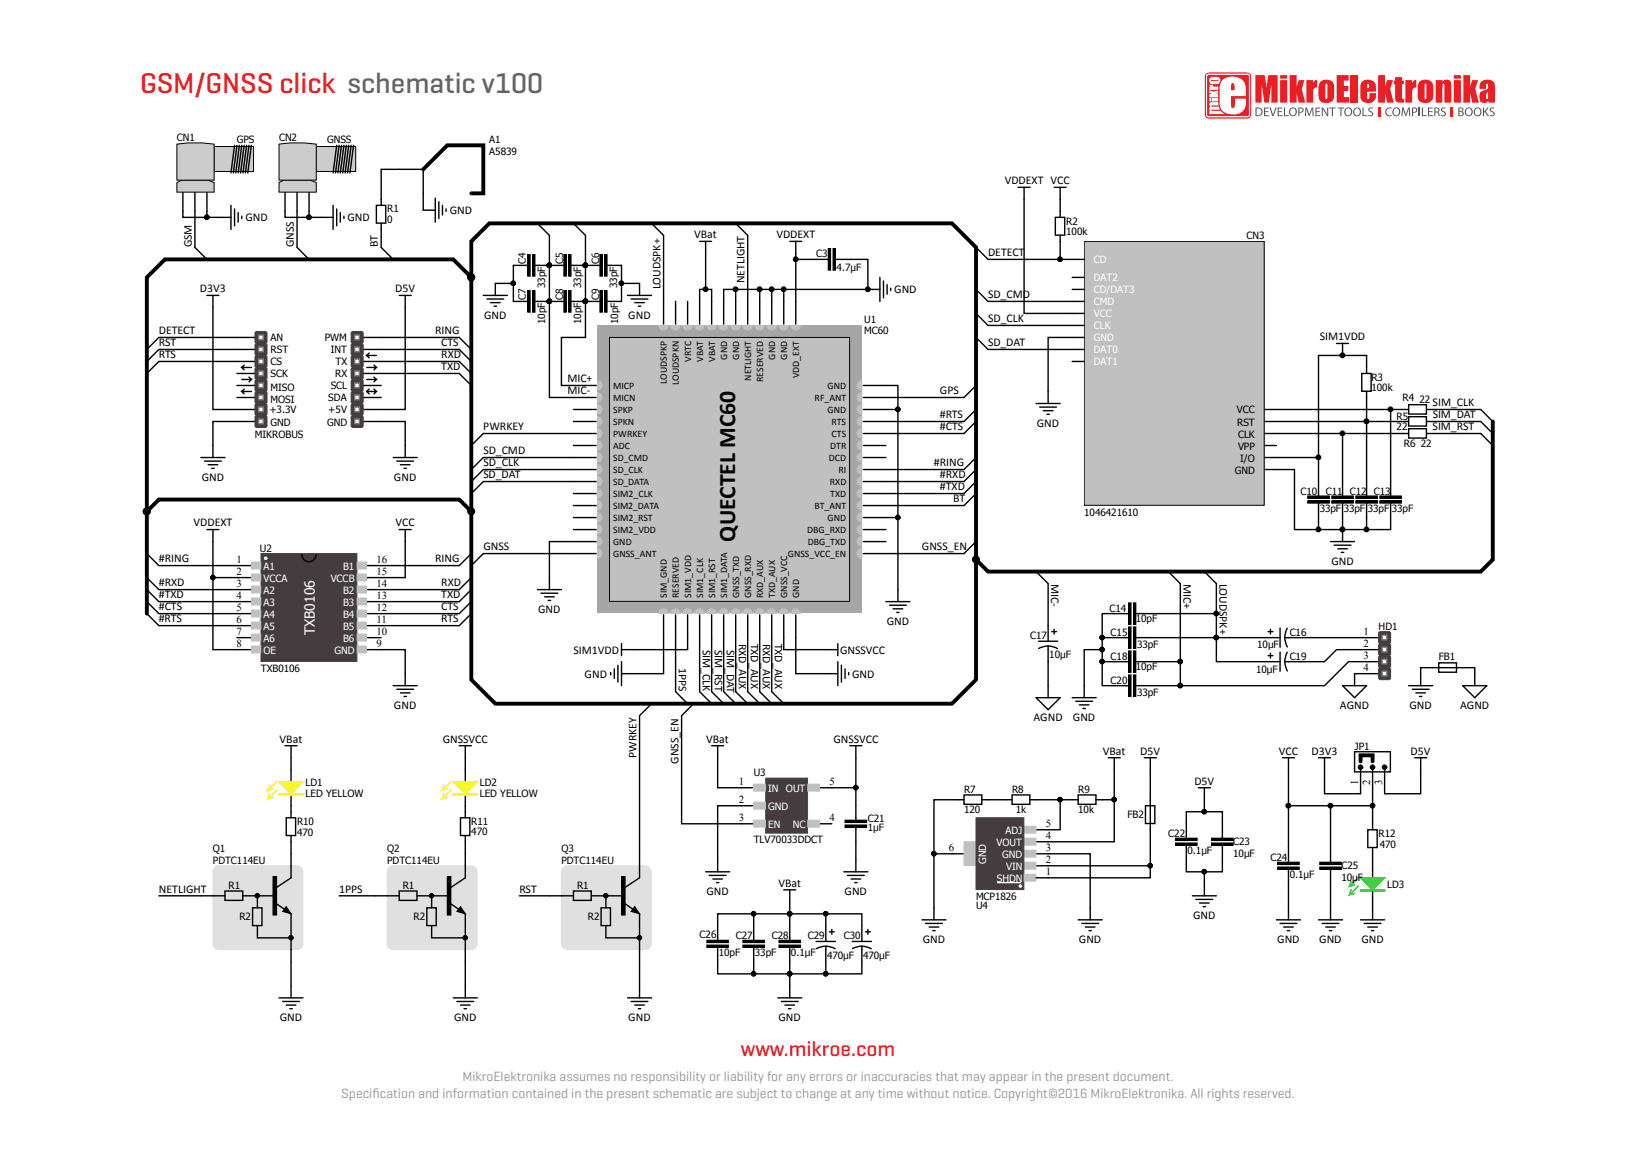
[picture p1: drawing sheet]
<svg xmlns="http://www.w3.org/2000/svg" width="297mm" height="210mm" viewBox="0 0 297 210" stroke-linecap="round" stroke-linejoin="round" font-family="sans-serif">
<defs><g id="words">
<text font-size="5.3" fill="#ed1d24" x="25.4" y="16.9">GSM/GNSS click schematic v100</text>
<text font-size="4.3" x="133.5" y="98.3" transform="rotate(-90 133.5 98.3)">QUECTEL MC60</text>
<text font-size="3.9" fill="#ed1d24" x="134.5" y="191.6">www.mikroe.com</text>
<text font-size="2.5" fill="#fff" x="57.2" y="115.3" transform="rotate(-90 57.2 115.3)">TXB0106</text>
<g font-size="2.5" fill="#939399">
<text x="84" y="196.2">MikroElektronika assumes no responsibility or liability for any errors or inaccuracies that may appear in the present document.</text>
<text x="62" y="199.4">Specif</text>
<text x="67.6" y="199.4">ication and information contained in the present schematic are subject to change at any time without notice. Copyright©2016 MikroElektronika. All rights reserved.</text>
</g>
<g font-size="2.1">
<text x="182.4" y="33.4">VDDEXT VCC</text>
<text x="44.5" y="40.2">GND</text>
<text x="63.1" y="40.2">GND</text>
<text x="81.6" y="38.9">GND</text>
<text x="34.8" y="44.9" transform="rotate(-90 34.8 44.9)">GSM</text>
<text x="53.3" y="44.9" transform="rotate(-90 53.3 44.9)">GNSS</text>
<text x="68.6" y="44.9" transform="rotate(-90 68.6 44.9)">BT</text>
<text x="126" y="43.2">VBat</text>
<text x="140.9" y="43.2">VDDEXT</text>
<text x="179.4" y="46.5">DETECT</text>
<text x="36.3" y="53">D3V3</text>
<text x="71.7" y="53">D5V</text>
<text x="119.9" y="52.5" transform="rotate(-90 119.9 52.5)">LOUDSPK+</text>
<text x="135.2" y="51.4" transform="rotate(-90 135.2 51.4)">NETLIGHT</text>
<text x="162.4" y="53.3">GND</text>
<text x="87.9" y="57.8">GND</text>
<text x="114.1" y="57.8">GND</text>
<text x="179.4" y="58.5">SD_CLK</text>
<text x="179.4" y="54.1">SD_CMD</text>
<text x="28.8" y="62.8">RST</text>
<text x="28.8" y="60.7">DETECT</text>
<text x="28.8" y="65">RTS</text>
<text x="79" y="60.7">RING</text>
<text x="80.1" y="65">RXD</text>
<text x="80.1" y="62.8">CTS</text>
<text x="179.4" y="62.8">SD_DAT</text>
<text x="239.6" y="61.8">SIM1VDD</text>
<text x="80.1" y="67.2">TXD</text>
<text x="103" y="69.4">MIC+</text>
<text x="103" y="71.6">MIC-</text>
<text x="170.6" y="71.6">GPS</text>
<text x="170.6" y="75.9">#RTS</text>
<text x="188.2" y="77.4">GND</text>
<text x="260.1" y="73.7">SIM_CLK</text>
<text x="260.1" y="75.9">SIM_DAT</text>
<text x="87.7" y="78.1">PWRKEY</text>
<text x="87.7" y="82.5">SD_CMD</text>
<text x="170.6" y="78.1">#CTS</text>
<text x="260.1" y="78.1">SIM_RST</text>
<text x="36.6" y="87.3">GND</text>
<text x="71.5" y="87.3">GND</text>
<text x="87.7" y="84.6">SD_CLK</text>
<text x="87.7" y="86.8">SD_DAT</text>
<text x="169.6" y="84.6">#RING</text>
<text x="170.6" y="86.8">#RXD</text>
<text x="170.6" y="89">#TXD</text>
<text x="35.1" y="95.5">VDDEXT</text>
<text x="71.8" y="95.5">VCC</text>
<text x="173" y="91.2">BT</text>
<text x="87.7" y="99.9">GNSS</text>
<text x="167.4" y="99.9">GNSS_EN</text>
<text x="28.8" y="102.1">#RING</text>
<text x="28.8" y="106.4">#RXD</text>
<text x="79" y="102.1">RING</text>
<text x="80.1" y="106.4">RXD</text>
<text x="190.9" y="105.9" transform="rotate(90 190.9 105.9)">MIC-</text>
<text x="214.9" y="105.9" transform="rotate(90 214.9 105.9)">MIC+</text>
<text x="221.4" y="105.9" transform="rotate(90 221.4 105.9)">LOUDSPK+</text>
<text x="241.7" y="102.5">GND</text>
<text x="28.8" y="108.6">#TXD</text>
<text x="28.8" y="113">#RTS</text>
<text x="28.8" y="110.8">#CTS</text>
<text x="80.1" y="108.6">TXD</text>
<text x="80.1" y="113">RTS</text>
<text x="80.1" y="110.8">CTS</text>
<text x="97.7" y="111.2">GND</text>
<text x="161" y="113.4">GND</text>
<text x="104.1" y="118.6">SIM1VDD</text>
<text x="127.6" y="117.9" transform="rotate(90 127.6 117.9)">SIM_CLK</text>
<text x="129.8" y="117.9" transform="rotate(90 129.8 117.9)">SIM_RST</text>
<text x="132" y="117.9" transform="rotate(90 132 117.9)">SIM_DAT</text>
<text x="134.1" y="116.8" transform="rotate(90 134.1 116.8)">RXD_AUX</text>
<text x="136.3" y="116.8" transform="rotate(90 136.3 116.8)">TXD_AUX</text>
<text x="138.5" y="116.8" transform="rotate(90 138.5 116.8)">RXD_AUX</text>
<text x="140.7" y="116.8" transform="rotate(90 140.7 116.8)">TXD_AUX</text>
<text x="152.5" y="118.6">GNSSVCC</text>
<text x="106.1" y="123">GND</text>
<text x="123.2" y="121.2" transform="rotate(90 123.2 121.2)">1PPS</text>
<text x="154.7" y="123">GND</text>
<text x="71.5" y="128.7">GND</text>
<text x="187.6" y="130.8">AGND</text>
<text x="194.8" y="130.8">GND</text>
<text x="243.3" y="128.7">AGND</text>
<text x="255.9" y="128.7">GND</text>
<text x="265.1" y="128.7">AGND</text>
<text x="50.8" y="134.8">VBat</text>
<text x="80.4" y="134.8">GNSSVCC</text>
<text x="115.5" y="137.5" transform="rotate(-90 115.5 137.5)">PWRKEY</text>
<text x="128.2" y="134.8">VBat</text>
<text x="151.3" y="134.8">GNSSVCC</text>
<text x="200.2" y="136.9">VBat</text>
<text x="207" y="136.9">D5V</text>
<text x="232.2" y="136.9">VCC</text>
<text x="238.1" y="136.9">D3V3</text>
<text x="256.1" y="136.9">D5V</text>
<text x="123.2" y="138.6" transform="rotate(-90 123.2 138.6)">GNSS_EN</text>
<text x="216.8" y="142.4">D5V</text>
<text x="141.3" y="160.9">VBat</text>
<text x="28.8" y="162">NETLIGHT</text>
<text x="61.6" y="162">1PPS</text>
<text x="94.3" y="162">RST</text>
<text x="128.2" y="162.4">GND</text>
<text x="153.3" y="162.4">GND</text>
<text x="216.6" y="166.8">GND</text>
<text x="167.5" y="171.2">GND</text>
<text x="195.9" y="171.2">GND</text>
<text x="231.9" y="171.2">GND</text>
<text x="239.5" y="171.2">GND</text>
<text x="247.1" y="171.2">GND</text>
<text x="50.8" y="185.3">GND</text>
<text x="82.4" y="185.3">GND</text>
<text x="114.1" y="185.3">GND</text>
<text x="141.3" y="185.3">GND</text>
</g>
<g font-size="2">
<text x="42.9" y="102.2">1</text>
<text x="42.9" y="104.4">2</text>
<text x="42.9" y="106.6">3</text>
<text x="68.3" y="106.6">14</text>
<text x="68.3" y="104.4">15</text>
<text x="68.3" y="102.2">16</text>
<text x="42.9" y="108.8">4</text>
<text x="42.9" y="110.9">5</text>
<text x="42.9" y="113.1">6</text>
<text x="68.3" y="113.1">11</text>
<text x="68.3" y="110.9">12</text>
<text x="68.3" y="108.8">13</text>
<text x="42.9" y="115.3">7</text>
<text x="42.9" y="117.5">8</text>
<text x="68.3" y="117.5">9</text>
<text x="68.3" y="115.3">10</text>
<text x="247.5" y="115.3">1</text>
<text x="247.5" y="117.5">2</text>
<text x="247.5" y="119.7">3</text>
<text x="247.5" y="121.8">4</text>
<text x="134.1" y="142.5">1</text>
<text x="150.6" y="142.5">5</text>
<text x="246.6" y="142.4" transform="rotate(-90 246.6 142.4)">1</text>
<text x="248.7" y="142.4" transform="rotate(-90 248.7 142.4)">2</text>
<text x="250.9" y="142.4" transform="rotate(-90 250.9 142.4)">3</text>
<text x="134.1" y="145.8">2</text>
<text x="134.1" y="149.1">3</text>
<text x="150.6" y="149.1">4</text>
<text x="172.3" y="154.5">6</text>
<text x="189.8" y="154.5">3</text>
<text x="189.8" y="152.4">4</text>
<text x="189.8" y="150.2">5</text>
<text x="189.8" y="156.7">2</text>
<text x="189.8" y="158.9">1</text>
</g>
<g font-size="1.8">
<text x="32.1" y="25.6">CN1</text>
<text x="43" y="26">GPS</text>
<text x="50.7" y="25.6">CN2</text>
<text x="59.4" y="26">GNSS</text>
<text x="88.8" y="26">A1</text>
<text x="88.8" y="28.2">A5839</text>
<text x="70.3" y="38.4">R1</text>
<text x="70.3" y="40.4">0</text>
<text x="193.6" y="40.8">R2</text>
<text x="95.5" y="48" transform="rotate(-90 95.5 48)">C4</text>
<text x="102.2" y="48" transform="rotate(-90 102.2 48)">C5</text>
<text x="108.8" y="48" transform="rotate(-90 108.8 48)">C6</text>
<text x="148.2" y="46.7">C3</text>
<text x="193.6" y="42.6">100k</text>
<text x="226.3" y="43.4">CN3</text>
<text x="98.9" y="52.3" transform="rotate(-90 98.9 52.3)">33pF</text>
<text x="105.5" y="52.3" transform="rotate(-90 105.5 52.3)">33pF</text>
<text x="112" y="52.3" transform="rotate(-90 112 52.3)">33pF</text>
<text x="151.9" y="49.1">4.7µF</text>
<text x="95.5" y="54.5" transform="rotate(-90 95.5 54.5)">C7</text>
<text x="98.9" y="58.9" transform="rotate(-90 98.9 58.9)">10pF</text>
<text x="102.2" y="54.5" transform="rotate(-90 102.2 54.5)">C8</text>
<text x="105.5" y="58.9" transform="rotate(-90 105.5 58.9)">10pF</text>
<text x="108.8" y="54.5" transform="rotate(-90 108.8 54.5)">C9</text>
<text x="112.2" y="58.9" transform="rotate(-90 112.2 58.9)">10pF</text>
<text x="156.9" y="58.7">U1</text>
<text x="49.1" y="62">AN</text>
<text x="49.1" y="64.2">RST</text>
<text x="58.9" y="62">PWM</text>
<text x="60" y="64.2">INT</text>
<text x="125.4" y="65.6" transform="rotate(-90 125.4 65.6)">VRTC</text>
<text x="127.6" y="65.6" transform="rotate(-90 127.6 65.6)">VBAT</text>
<text x="129.8" y="65.6" transform="rotate(-90 129.8 65.6)">VBAT</text>
<text x="132" y="65.3" transform="rotate(-90 132 65.3)">GND</text>
<text x="134.2" y="65.3" transform="rotate(-90 134.2 65.3)">GND</text>
<text x="140.7" y="65.3" transform="rotate(-90 140.7 65.3)">GND</text>
<text x="142.9" y="65.3" transform="rotate(-90 142.9 65.3)">GND</text>
<text x="156.9" y="60.7">MC60</text>
<text x="49.1" y="66.3">CS</text>
<text x="49.1" y="68.5">SCK</text>
<text x="49.1" y="70.9">MISO</text>
<text x="60" y="70.7">SCL</text>
<text x="60.9" y="68.5">RX</text>
<text x="60.9" y="66.3">TX</text>
<text x="111.3" y="70.6">MICP</text>
<text x="121.1" y="69.6" transform="rotate(-90 121.1 69.6)">LOUDSPKP</text>
<text x="123.3" y="69.9" transform="rotate(-90 123.3 69.9)">LOUDSPKN</text>
<text x="136.4" y="69.1" transform="rotate(-90 136.4 69.1)">NETLIGHT</text>
<text x="138.5" y="69.3" transform="rotate(-90 138.5 69.3)">RESERVED</text>
<text x="145.1" y="68.7" transform="rotate(-90 145.1 68.7)">VDD_EXT</text>
<text x="150.2" y="70.6">GND</text>
<text x="249" y="69.2">R3</text>
<text x="249" y="70.9">100k</text>
<text x="48.9" y="75.1">+3.3V</text>
<text x="49.1" y="73.1">MOSI</text>
<text x="49.1" y="77.2">GND</text>
<text x="59.4" y="77.2">GND</text>
<text x="59.6" y="72.9">SDA</text>
<text x="59.6" y="75.1">+5V</text>
<text x="111.3" y="72.8">MICN</text>
<text x="111.3" y="74.9">SPKP</text>
<text x="111.3" y="77.1">SPKN</text>
<text x="147.9" y="72.8">RF_ANT</text>
<text x="150.2" y="74.9">GND</text>
<text x="151" y="77.1">RTS</text>
<text x="224.6" y="75.1">VCC</text>
<text x="224.6" y="77.2">RST</text>
<text x="253.5" y="76.1">R5</text>
<text x="254.6" y="72.9">R4</text>
<text x="257.7" y="73.1">22</text>
<text x="46.3" y="79.4">MIKROBUS</text>
<text x="111.3" y="79.3">PWRKEY</text>
<text x="111.3" y="81.5">ADC</text>
<text x="111.3" y="83.7">SD_CMD</text>
<text x="150.5" y="83.7">DCD</text>
<text x="150.7" y="81.5">DTR</text>
<text x="151" y="79.3">CTS</text>
<text x="224.7" y="79.4">CLK</text>
<text x="224.7" y="81.6">VPP</text>
<text x="225.1" y="83.8">I/O</text>
<text x="253.5" y="78.1">22</text>
<text x="254.9" y="81.2">R6</text>
<text x="257.9" y="81.2">22</text>
<text x="111.3" y="85.8">SD_CLK</text>
<text x="111.3" y="88">SD_DATA</text>
<text x="150.6" y="88">RXD</text>
<text x="152.2" y="85.8">RI</text>
<text x="224.2" y="85.9">GND</text>
<text x="236.1" y="89.9">C10</text>
<text x="240.7" y="89.9">C11</text>
<text x="245" y="89.9">C12</text>
<text x="249.4" y="89.9">C13</text>
<text x="111.3" y="90.2">SIM2_CLK</text>
<text x="111.3" y="92.4">SIM2_DATA</text>
<text x="111.3" y="94.6">SIM2_RST</text>
<text x="147.9" y="92.4">BT_ANT</text>
<text x="150.2" y="94.6">GND</text>
<text x="150.7" y="90.2">TXD</text>
<text x="196.8" y="93.6">1046421610</text>
<text x="239.6" y="92.9">33pF</text>
<text x="243.9" y="92.9">33pF</text>
<text x="248.3" y="92.9">33pF</text>
<text x="252.7" y="92.9">33pF</text>
<text x="47.2" y="100.1">U2</text>
<text x="111.3" y="96.7">SIM2_VDD</text>
<text x="111.3" y="98.9">GND</text>
<text x="111.3" y="101.1">GNSS_ANT</text>
<text x="143" y="101.1">GNSS_VCC_EN</text>
<text x="146.5" y="96.7">DBG_RXD</text>
<text x="146.6" y="98.9">DBG_TXD</text>
<text x="121.1" y="108.5" transform="rotate(-90 121.1 108.5)">SIM_GND</text>
<text x="123.3" y="108.5" transform="rotate(-90 123.3 108.5)">RESERVED</text>
<text x="125.4" y="108.5" transform="rotate(-90 125.4 108.5)">SIM1_VDD</text>
<text x="127.6" y="108.5" transform="rotate(-90 127.6 108.5)">SIM1_CLK</text>
<text x="129.8" y="108.5" transform="rotate(-90 129.8 108.5)">SIM1_RST</text>
<text x="132" y="108.5" transform="rotate(-90 132 108.5)">SIM1_DATA</text>
<text x="134.2" y="108.5" transform="rotate(-90 134.2 108.5)">GNSS_TXD</text>
<text x="136.4" y="108.5" transform="rotate(-90 136.4 108.5)">GNSS_RXD</text>
<text x="138.5" y="108.5" transform="rotate(-90 138.5 108.5)">RXD_AUX</text>
<text x="140.7" y="108.5" transform="rotate(-90 140.7 108.5)">TXD_AUX</text>
<text x="142.9" y="108.5" transform="rotate(-90 142.9 108.5)">GNSS_VCC</text>
<text x="145.1" y="108.5" transform="rotate(-90 145.1 108.5)">GND</text>
<text x="201.4" y="111">C14</text>
<text x="206.2" y="113">10pF</text>
<text x="187" y="116">C17</text>
<text x="190.5" y="119.5">10µF</text>
<text x="201.6" y="119.7">C18</text>
<text x="201.6" y="115.4">C15</text>
<text x="206.4" y="117.6">33pF</text>
<text x="228.2" y="117.6">10µF</text>
<text x="234.1" y="115.4">C16</text>
<text x="234.1" y="119.7">C19</text>
<text x="250.3" y="114.3">HD1</text>
<text x="261.2" y="119.7">FB1</text>
<text x="47.4" y="121.9">TXB0106</text>
<text x="201.6" y="124.1">C20</text>
<text x="206.2" y="121.7">10pF</text>
<text x="228" y="122.1">10µF</text>
<text x="206.4" y="126.3">33pF</text>
<text x="245.9" y="136.1">JP1</text>
<text x="55.5" y="142.6">LD1</text>
<text x="87.1" y="142.6">LD2</text>
<text x="136.8" y="140.9">U3</text>
<text x="175" y="143.9">R7</text>
<text x="183.7" y="143.9">R8</text>
<text x="195.7" y="143.9">R9</text>
<text x="53.9" y="149.8">R10</text>
<text x="55.5" y="144.6">LED YELLOW</text>
<text x="85.6" y="149.8">R11</text>
<text x="87.1" y="144.6">LED YELLOW</text>
<text x="157.6" y="149.2">C21</text>
<text x="175" y="147.6">120</text>
<text x="184.4" y="147.6">1k</text>
<text x="195.7" y="147.6">10k</text>
<text x="204.7" y="148.5">FB2</text>
<text x="38.7" y="154.6">Q1</text>
<text x="53.9" y="151.8">470</text>
<text x="70.3" y="154.6">Q2</text>
<text x="85.6" y="151.6">470</text>
<text x="101.9" y="154.6">Q3</text>
<text x="136.8" y="153.1">TLV70033DDCT</text>
<text x="157.6" y="150.9">1µF</text>
<text x="212.1" y="152">C22</text>
<text x="215.6" y="155">0.1µF</text>
<text x="223.9" y="153.3">C23</text>
<text x="223.9" y="155.5">10µF</text>
<text x="250.3" y="152">R12</text>
<text x="250.5" y="153.9">470</text>
<text x="38.7" y="156.8">PDTC114EU</text>
<text x="41.5" y="161.4">R1</text>
<text x="70.3" y="156.8">PDTC114EU</text>
<text x="73.1" y="161.4">R1</text>
<text x="101.9" y="156.8">PDTC114EU</text>
<text x="104.8" y="161.4">R1</text>
<text x="230.6" y="156.3">C24</text>
<text x="234.1" y="159.4">0.1µF</text>
<text x="243.5" y="157.7">C25</text>
<text x="243.5" y="159.8">10µF</text>
<text x="251.8" y="161.1">LD3</text>
<text x="43.5" y="167">R2</text>
<text x="75.1" y="167">R2</text>
<text x="106.7" y="167">R2</text>
<text x="177.2" y="165.1">U4</text>
<text x="177.2" y="163.3">MCP1826</text>
<text x="127" y="170.3">C26</text>
<text x="130.5" y="173.6">10pF</text>
<text x="133.6" y="170.5">C27</text>
<text x="137" y="173.6">33pF</text>
<text x="140.1" y="170.5">C28</text>
<text x="143.6" y="173.6">0.1µF</text>
<text x="146.6" y="170.5">C29</text>
<text x="150.1" y="174">470µF</text>
<text x="153.2" y="170.5">C30</text>
<text x="156.7" y="174">470µF</text>
</g>
<g font-size="1.8" fill="#fff">
<text x="198.6" y="47.8">CD</text>
<text x="198.6" y="51.1">DAT2</text>
<text x="198.6" y="53.3">CD/DAT3</text>
<text x="198.6" y="55.4">CMD</text>
<text x="198.6" y="57.6">VCC</text>
<text x="198.6" y="59.8">CLK</text>
<text x="198.6" y="62">GND</text>
<text x="198.6" y="64.2">DAT0</text>
<text x="198.6" y="66.3">DAT1</text>
<text x="47.8" y="103.4">A1</text>
<text x="47.8" y="105.6">VCCA</text>
<text x="47.8" y="107.7">A2</text>
<text x="60" y="105.6">VCCB</text>
<text x="62.3" y="107.7">B2</text>
<text x="62.3" y="103.4">B1</text>
<text x="47.8" y="109.9">A3</text>
<text x="47.8" y="112.1">A4</text>
<text x="62.3" y="109.9">B3</text>
<text x="62.3" y="112.1">B4</text>
<text x="47.8" y="114.3">A5</text>
<text x="47.8" y="116.5">A6</text>
<text x="47.8" y="118.6">OE</text>
<text x="60.7" y="118.6">GND</text>
<text x="62.3" y="114.3">B5</text>
<text x="62.3" y="116.5">B6</text>
<text x="139.4" y="143.7">IN</text>
<text x="142.7" y="143.7">OUT</text>
<text x="139.4" y="147">GND</text>
<text x="139.4" y="150.2">EN</text>
<text x="143.9" y="150.2">NC</text>
<text x="180.9" y="153.5">VOUT</text>
<text x="181.9" y="155.7">GND</text>
<text x="182.5" y="151.3">ADJ</text>
<text x="179" y="156.8" transform="rotate(-90 179 156.8)">GND</text>
<text x="181" y="160.1">SHDN</text>
<text x="182.6" y="157.9">VIN</text>
</g>
</g></defs>
<!-- layer: Layer 1 -->
<g fill="#ed1d24">
<path d="M218.9 13.4l.5-.2h7a.69 .69 0 0 1 .7 .7v6.9a.69 .69 0 0 1-.7 .7h-7a.69 .69 0 0 1-.7-.7v-6.9z"/>
<path d="M227.9 13.6h1.7l.3 2.4 .3-2.4h1.7v5h-1.1v-3.3l-.5 3.3h-.8l-.4-3.3v3.3h-1.2z"/>
<path d="M234.1 13.6h1.3v2.1l.4-1.2h1l-.5 1.7 .7 2.4h-1.2l-.4-1.8v1.8h-1.3z"/>
<path d="M237.1 14.5h1.3l-.1 .6a.92 .92 0 0 1 .8-.6v1.4l-.5 .1-.2 .3v2.3h-1.3z"/>
<path d="M242.7 13.6h2.1v1h-.8v1h.8v.9h-.8v1.1h.9v1h-2.2z"/>
<path d="M245.2 13.6h1.3v5h-1.3z"/>
<path d="M250.2 13.6h1.2v2.1l.4-1.2h1.1l-.5 1.7 .6 2.4h-1.2l-.4-1.8v1.8h-1.2z"/>
<path d="M253.3 14h1.2v.6h.4v.7h-.4v2.2l.1 .4 .3 .1v.6h-.5a.92 .92 0 0 1-1-.2 .92 .92 0 0 1-.1-1v-2.1h-.3v-.7h.3z"/>
<path d="M255.1 14.5h1.3l-.1 .6a.93 .93 0 0 1 .8-.6v1.4l-.5 .1-.2 .3v2.3h-1.3z"/>
<path d="M260.6 14.5h1.3v.4a.91 .91 0 0 1 1.2-.3 .91 .91 0 0 1 .4 1.2v2.8h-1.3v-3.2l-.1-.2-.2 .2v3.2h-1.3z"/>
<path d="M265.6 13.6h1.3v2.1l.4-1.2h1l-.5 1.7 .7 2.4h-1.2l-.4-1.8v1.8h-1.3z"/>
<path d="M232.4 13.6h1.3v.7h-1.3zM232.4 14.5h1.3v4.1h-1.3z"/>
<path d="M239.7 14.8a1.46 1.46 0 0 1 1.7-.3 1.46 1.46 0 0 1 .8 1.5v1a1.48 1.48 0 0 1-1 1.7 1.48 1.48 0 0 1-1.8-.8v-2.2l.1-.5zM240.7 15.2l-.1 2.3v.4l.2 .1 .2-.2v-2.1l-.1-.4z"/>
<path d="M247.4 14.8a1.5 1.5 0 0 1 1.6-.2 1.5 1.5 0 0 1 .8 1.5v.6h-1.6v1.2l.2 .1 .2-.1v-1h1.2a1.45 1.45 0 0 1-1.3 1.8 1.45 1.45 0 0 1-1.6-1.6l.1-1.8zM248.3 15.2l-.1 .8h.3v-.7z"/>
<path d="M257.7 14.8a1.46 1.46 0 0 1 1.7-.3 1.46 1.46 0 0 1 .8 1.5v1a1.48 1.48 0 0 1-1 1.7 1.48 1.48 0 0 1-1.8-.8v-2.2l.1-.5zM258.7 15.2l-.1 2.3v.4l.2 .1 .2-.2v-2.1l-.1-.4z"/>
<path d="M263.9 13.6h1.3v.7h-1.3zM263.9 14.5h1.3v4.1h-1.3z"/>
<path d="M269 14.8a1.47 1.47 0 0 1 2.4 .6v3.2h-1.2v-.3a.86 .86 0 0 1-1 .3 .86 .86 0 0 1-.6-.9l.1-.9 .8-.4a.67 .67 0 0 0 .6-.4 .67 .67 0 0 0-.1-.8l-.2 .1v.8h-1.2v-.8zM270 16.8a.86 .86 0 0 0 0 1.2l.2-.2v-1.1z"/>
</g>
<g fill="#fff">
<path d="M219.2 13.4l-.3 .5 .1 7.2 .4 .2 7.3-.1 .2-.4v-7.2l-.5-.2zM219.3 13.6h7.1l.3 .1v7.1l-.1 .2-7.2 .1-.2-.2v-7z"/>
<path d="M219.6 17.8v.6h.2v-.6zM219.5 15.4l.3 .4h-.2v.5h1.6v-.6h-.9l-.1-.3zM220 17.8v.6h1.2v-.6zM219.6 16.4v.5l.5 .2h-.5v.6h1.6v-.6h-.6l.6-.2v-.5l-.9 .2zM219.7 18.6l-.2 .4 .2 .4-.2 .3 .2 .4h-.1v.6h2.8l-.8-.6h-1.7v-.2h1.6l-.2-.6-1.4-.1 1.3-.1v-.5zM219.7 14.1a.74 .74 0 0 0-.1 .9 .74 .74 0 0 0 .9 .3l.8-.1a.84 .84 0 0 0 .1-1 2.18 2.18 0 0 0-1.7-.1zM219.9 14.6h1.3l-1.1 .1z"/>
<path d="M222 14.5a2.77 2.77 0 0 1 4 .6l.2 1v1.4h-2.7v2a.35 .35 0 0 0 .4 .1 .35 .35 0 0 0 .3-.3v-1.4h2a2.28 2.28 0 0 1-1.5 2.8 2.47 2.47 0 0 1-3.2-1.5l-.1-3.3 .2-1zM223.5 15.2v1.2h.6l-.1-1.2a.31 .31 0 0 0-.5 0z"/>
</g>
<g fill="#ed1d24">
<path d="M250.3 19.5h.4v1.7h-.4z"/>
<path d="M263.4 19.5h.4v1.7h-.4z"/>
</g>
<g fill="#58595b">
<path d="M229.5 19.5h.8v.2h-.6v.5h.6v.1h-.6v.6h.7v.2h-.9z"/>
<path d="M230.5 19.5h.2l.4 1.4 .4-1.4h.3l-.6 1.6h-.2z"/>
<path d="M231.9 19.5h.9v.2h-.7v.5h.6v.1h-.6v.6h.7v.2h-.9z"/>
<path d="M233.1 19.5h.2v1.4h.7v.2h-.9z"/>
<path d="M237 19.5h.3l.4 1.3 .4-1.3h.3l.1 1.6h-.2l-.1-1.4-.5 1.4h-.1l-.4-1.4-.1 1.4h-.2z"/>
<path d="M238.8 19.5h.9v.2h-.7v.5h.6v.1h-.6v.6h.7v.2h-.9z"/>
<path d="M240 19.5h.2l.8 1.3-.1-1.3h.2v1.6h-.2l-.8-1.3v1.3h-.1z"/>
<path d="M241.3 19.5h1.2v.2h-.5v1.4h-.2v-1.4h-.5z"/>
<path d="M242.9 19.5h1.1v.2h-.5v1.4h-.2v-1.4h-.4z"/>
<path d="M247.3 19.5h.2v1.4h.7v.2h-.9z"/>
<path d="M248.5 19.7l.4-.2 .3 .1v.1h-.3l-.3 .1v.2l.3 .2a.46 .46 0 0 1 .4 .4 .46 .46 0 0 1-.2 .4h-.7v-.2l.6 .1a.26 .26 0 0 0 0-.5h-.2a.45 .45 0 0 1-.3-.7z"/>
<path d="M251.7 19.7a.93 .93 0 0 1 1-.1l-.1 .1a.64 .64 0 0 0-.9 .6 .64 .64 0 0 0 .9 .6l.1 .1a.82 .82 0 0 1-1.1-.2 .82 .82 0 0 1 .1-1.1z"/>
<path d="M254.5 19.5h.3l.4 1.3 .5-1.3h.2l.1 1.6h-.2v-1.4l-.5 1.4h-.2l-.4-1.4-.1 1.4h-.2z"/>
<path d="M257.6 19.5h.2v1.6h-.2z"/>
<path d="M258.1 19.5h.2v1.4h.7v.2h-.9z"/>
<path d="M259.2 19.5h.9v.2h-.7v.5h.6v.1h-.6v.6h.7v.2h-.9z"/>
<path d="M261.6 19.7l.5-.2 .3 .1v.1h-.3l-.3 .1v.2l.3 .2a.46 .46 0 0 1 .4 .4 .46 .46 0 0 1-.2 .4h-.7v-.2l.5 .1a.26 .26 0 0 0 .1-.5h-.2a.45 .45 0 0 1-.4-.7z"/>
<path d="M269.2 19.5h.2v.8l.6-.8h.3l-.6 .7 .6 .9h-.2l-.5-.8-.2 .2v.6h-.2z"/>
<path d="M270.5 19.7l.4-.2 .4 .1-.1 .1h-.3l-.2 .1v.2l.3 .2a.46 .46 0 0 1 .3 .4 .46 .46 0 0 1-.2 .4h-.7l.1-.2 .5 .1a.26 .26 0 0 0 0-.5h-.1a.45 .45 0 0 1-.4-.7z"/>
<path d="M227.9 19.5a.86 .86 0 0 1 1.1 .2 .86 .86 0 0 1 0 1.2l-.4 .2h-.7zM228.1 19.7v1.2a.66 .66 0 0 0 .9-.6 .66 .66 0 0 0-.9-.6z"/>
<path d="M234.2 19.7a.76 .76 0 0 1 1.1 .1 .76 .76 0 0 1-.2 1.1 .76 .76 0 0 1-1.1-.3l.1-.6zM234.3 19.9a.58 .58 0 0 0 0 .8 .58 .58 0 0 0 .8 .1 .58 .58 0 0 0 .1-.9 .58 .58 0 0 0-.9 0z"/>
<path d="M235.7 19.5a.58 .58 0 0 1 .7 .1 .58 .58 0 0 1 .1 .7l-.6 .2v.6h-.2zM235.9 19.7l.1 .6a.37 .37 0 0 0 .5-.3 .39 .39 0 0 0-.6-.3z"/>
<path d="M244.2 19.7a.76 .76 0 0 1 1.2 .1 .76 .76 0 0 1-.2 1.1 .76 .76 0 0 1-1.1-.3v-.6zM244.4 19.9a.58 .58 0 0 0-.1 .8 .58 .58 0 0 0 .8 .1 .58 .58 0 0 0 .1-.9 .58 .58 0 0 0-.8 0z"/>
<path d="M245.9 19.7a.76 .76 0 0 1 1.1 .1 .76 .76 0 0 1-.2 1.1 .76 .76 0 0 1-1.1-.3v-.6zM246 19.9a.58 .58 0 0 0-.1 .8 .58 .58 0 0 0 .8 .1 .58 .58 0 0 0 .1-.9 .58 .58 0 0 0-.8 0z"/>
<path d="M253 19.7a.76 .76 0 0 1 1.1 .1 .76 .76 0 0 1-.2 1.1 .76 .76 0 0 1-1.1-.3v-.6zM253.1 19.9a.58 .58 0 0 0-.1 .8 .58 .58 0 0 0 .9 .1 .58 .58 0 0 0 0-.9 .58 .58 0 0 0-.8 0z"/>
<path d="M256.3 19.5a.58 .58 0 0 1 .8 .1 .58 .58 0 0 1 .1 .7l-.7 .2v.6h-.2zM256.5 19.7l.1 .6a.38 .38 0 0 0 .5-.3 .39 .39 0 0 0-.6-.3z"/>
<path d="M260.4 19.5a.59 .59 0 0 1 .6 0 .59 .59 0 0 1 .3 .6l-.3 .2 .4 .8a.46 .46 0 0 1-.4-.6l-.4-.1v.7h-.2zM260.6 19.7v.6a.37 .37 0 0 0 .4-.1 .37 .37 0 0 0 .1-.4z"/>
<path d="M264.8 19.5a.52 .52 0 0 1 .6 0 .52 .52 0 0 1 .2 .7h-.2a.47 .47 0 0 1 .3 .7 .47 .47 0 0 1-.6 .2h-.3zM265 19.7v.5a.34 .34 0 0 0 .3-.1 .34 .34 0 0 0 .1-.3zM265 20.3v.6h.3l.2-.3a.43 .43 0 0 0-.5-.3z"/>
<path d="M266.1 19.7a.76 .76 0 0 1 1.1 .1 .76 .76 0 0 1-.1 1.1 .76 .76 0 0 1-1.1-.3v-.6zM266.3 19.9a.58 .58 0 0 0-.1 .8 .58 .58 0 0 0 .8 .1 .58 .58 0 0 0 .1-.9 .58 .58 0 0 0-.8 0z"/>
<path d="M267.7 19.7a.76 .76 0 0 1 1.1 .1 .76 .76 0 0 1-.1 1.1 .76 .76 0 0 1-1.1-.3v-.6zM267.9 19.9a.58 .58 0 0 0-.1 .8 .58 .58 0 0 0 .8 .1 .58 .58 0 0 0 .1-.9 .58 .58 0 0 0-.8 0z"/>
</g>
<g fill="none" stroke="#000" stroke-width=".25">
<path d="M43 102.7h2.6M43 104.8h2.6M43 107h2.6M43 109.2h2.6M43 111.4h2.6M43 113.6h2.6M43 115.7h2.6M43 117.9h2.6M57.4 100.7a1.29 1.29 0 0 1-1.3 1.3 1.29 1.29 0 0 1-1.3-1.3M66.6 102.7h2.6M66.6 104.8h2.6M66.6 107h2.6"/>
<path d="M66.6 109.2h2.6M66.6 111.4h2.6M66.6 113.6h2.6M66.6 115.7h2.6M66.6 117.9h2.6M239.4 137.5h2.1M240.5 137.5v2.2M245.9 136.4h6.5v3.7h-6.5zM247 139.7v2.2M249.2 139.7v2.2M251.4 139.7v2.2M256.8 137.5h2.2"/>
<path d="M257.9 137.5v2.2M172.8 155h2.2M188.1 155h2.2M188.1 157.1h2.2M188.1 152.8h2.2M188.1 150.6h2.2M188.1 159.3h2.2M248.3 150.6h1.7v3.2h-1.7zM249.2 149.5v1.1M249.2 153.9v1.1M249.2 157.1v2.2M249.2 161.5v2.2"/>
</g>
<g fill="#443c3e" stroke="#443c3e" stroke-width=".18">
<path d="M47.4 100.5h17.4v19.6h-17.4z"/>
<path d="M177.2 148.4h8.7v13.1h-8.7z"/>
</g>
<g fill="#c0c0c0" stroke="#c0c0c0" stroke-width=".18">
<path d="M45.6 102h1.7v1.3h-1.7z"/>
<path d="M45.6 104.2h1.7v1.2h-1.7z"/>
<path d="M45.6 106.4h1.7v1.2h-1.7z"/>
<path d="M45.6 108.5h1.7v1.3h-1.7z"/>
<path d="M45.6 110.7h1.7v1.3h-1.7z"/>
<path d="M45.6 112.9h1.7v1.3h-1.7z"/>
<path d="M45.6 115.1h1.7v1.2h-1.7z"/>
<path d="M45.6 117.3h1.7v1.2h-1.7z"/>
<path d="M64.8 102h1.7v1.3h-1.7z"/>
<path d="M64.8 104.2h1.7v1.2h-1.7z"/>
<path d="M64.8 106.4h1.7v1.2h-1.7z"/>
<path d="M64.8 108.5h1.7v1.3h-1.7z"/>
<path d="M64.8 110.7h1.7v1.3h-1.7z"/>
<path d="M64.8 112.9h1.7v1.3h-1.7z"/>
<path d="M64.8 115.1h1.7v1.2h-1.7z"/>
<path d="M64.8 117.3h1.7v1.2h-1.7z"/>
<path d="M175 152.8h2.1v4.3h-2.1z"/>
<path d="M185.9 150h2.2v1.2h-2.2z"/>
<path d="M185.9 152.1h2.2v1.3h-2.2z"/>
<path d="M185.9 154.3h2.2v1.3h-2.2z"/>
<path d="M185.9 156.5h2.2v1.3h-2.2z"/>
<path d="M185.9 158.7h2.2v1.2h-2.2z"/>
</g>
<g fill="none" stroke="#fff" stroke-width=".25">
<path d="M181.1 160.2h4.2"/>
<circle cx="48.2" cy="101.3" r=".2"/>
<circle cx="185.2" cy="160.8" r=".2"/>
</g>
<path d="M247 138.2v-1.1h2.2v1.1" fill="none" stroke="#000" stroke-width=".71"/>
<g fill="#000" stroke="#000" stroke-width=".18">
<path d="M246.6 139a.41 .41 0 0 0 .3 .6 .41 .41 0 0 0 .5-.3h-.4h.4a.41 .41 0 0 0-.3-.4 .41 .41 0 0 0-.5 .1zM247 139.3h.4z" fill-rule="evenodd"/>
<path d="M248.8 139a.41 .41 0 0 0 .2 .6 .41 .41 0 0 0 .6-.3h-.4h.4a.41 .41 0 0 0-.3-.4 .41 .41 0 0 0-.5 .1zM249.2 139.3h.4z" fill-rule="evenodd"/>
<path d="M251 139a.41 .41 0 0 0 .2 .6 .41 .41 0 0 0 .6-.3h-.5h.5a.41 .41 0 0 0-.3-.4 .41 .41 0 0 0-.5 .1zM251.3 139.3h.5z" fill-rule="evenodd"/>
</g>
<path d="M247 161.6h4.4" fill="none" stroke="#00bf00" stroke-width=".22"/>
<path d="M247 161.5h4.4v.2h-4.4z" fill="none" stroke="#00bf00" stroke-width=".25"/>
<path d="M247 159.3h4.4l-2.2 2.2z" fill="#00bf00"/>
<path d="M245.3 160l-.3 .9M246.6 159.3l-1.6 1.6 .9-.3M247 159.3h4.4l-2.2 2.2zM245.3 161.5l-.3 .9M246.6 160.9l-1.6 1.5 .9-.2" fill="none" stroke="#00bf00" stroke-width=".25"/>
<g fill="none" stroke="#000" stroke-width=".25">
<path d="M207.7 137.5h2.2M208.8 137.5v2.2M232.8 137.5h2.2M233.9 137.5v2.2M240.5 139.7v4.4h6.5v-2.2M257.9 139.7v4.4h-6.5v-2.2M190.3 157.1h18.5M233.9 146.2v10.3M233.9 157.8v9.2M241.5 146.2v7.7M249.2 155v2.1M231.7 167h4.4"/>
<path d="M232.4 167.6h3M233 168.3h1.8M233.7 168.9h.4M239.4 167h4.3M240 167.6h3.1M240.7 168.3h1.7M241.3 168.9h.5M241.5 164.8v2.2M247 167h4.4M247.7 167.6h3M248.3 168.3h1.8M249 168.9h.4"/>
<path d="M249.2 163.7v3.3"/>
</g>
<path d="M231.9 157.6h4M231.9 156.7h4" fill="none" stroke="#000" stroke-width=".44"/>
<path d="M231.9 157.4h4v.4h-4zM231.9 156.5h4v.4h-4z" fill="none" stroke="#000" stroke-width=".18"/>
<g fill="#000" stroke="#000" stroke-width=".18">
<circle cx="208.8" cy="157.1" r=".41"/>
<circle cx="233.9" cy="146.2" r=".41"/>
<circle cx="241.5" cy="146.2" r=".41"/>
</g>
<path d="M108.5 59.1h47.9v52.2h-47.9z" fill="#a6a6a6"/>
<path d="M110.6 61.2h43.6v48h-43.6z" fill="#c0c0c0" stroke="#000" stroke-width=".18"/>
<g fill="none" stroke="#000" stroke-width=".25">
<path d="M120.5 54.7v4.2M122.6 54.7v4.2M124.8 54.7v4.2M127 54.7v4.2M129.2 54.7v4.2M131.4 54.7v4.2M133.6 54.7v4.2M135.7 54.7v4.2M137.9 54.7v4.2M140.1 54.7v4.2M142.3 54.7v4.2M144.5 54.7v4.2"/>
<path d="M104.1 78.7h4.1M104.1 76.5h4.1M104.1 74.3h4.1M104.1 72.1h4.1M104.1 70h4.1M156.7 78.7h4.1M156.7 76.5h4.1M156.7 74.3h4.1M156.7 72.1h4.1M156.7 70h4.1M104.1 98.3h4.1M104.1 96.1h4.1"/>
<path d="M104.1 93.9h4.1M104.1 91.8h4.1M104.1 89.6h4.1M104.1 87.4h4.1M104.1 85.2h4.1M104.1 83h4.1M104.1 80.9h4.1M156.7 98.3h4.1M156.7 96.1h4.1M156.7 93.9h4.1M156.7 91.8h4.1M156.7 89.6h4.1"/>
<path d="M156.7 87.4h4.1M156.7 85.2h4.1M156.7 83h4.1M156.7 80.9h4.1M104.1 100.5h4.1M120.5 111.6v4.1M122.6 111.6v4.1M124.8 111.6v4.1M127 111.6v4.1M129.2 111.6v4.1M131.4 111.6v4.1M133.6 111.6v4.1"/>
<path d="M135.7 111.6v4.1M137.9 111.6v4.1M140.1 111.6v4.1M142.3 111.6v4.1M144.5 111.6v4.1M156.7 100.5h4.1M201.2 137.5h2.2M202.3 137.5v15.3h-12M172.8 155h-3.2v12M175 144.3h3.2v1.7h-3.2zM175 145.2h-5.4v9.8M178.3 145.2h5.4"/>
<path d="M183.7 144.3h3.3v1.7h-3.3zM187 145.2h8.7M190.3 155h7.6v12M192.5 145.2v5.4h-2.2M195.7 144.3h3.3v1.7h-3.3zM199 145.2h3.3M217.5 143h2.2M218.6 143v4.3M218.6 158.2v4.4M136.8 165.9v2.1M136.8 174.6v2.2M142.3 161.5h2.2"/>
<path d="M143.4 161.5v6.5M143.4 174.6v6.5M148.2 170.9h3.5M149.9 171.7l.7 .1 1 .4M149.9 171.7l-.7 .1-1 .4M149.9 165.9v5M149.9 171.7v5.1M150.6 169.1h.8M151 168.7v.9M154.7 170.9h3.5M156.5 171.7l.7 .1 1 .4M156.5 171.7l-1.1 .2-.6 .3"/>
<path d="M156.5 168v2.9M156.5 171.7v2.9M157.1 169.1h.9M157.6 168.7v.9M167.4 167h4.3M168 167.6h3.1M168.7 168.3h1.7M169.3 168.9h.5M195.7 167h4.4M196.4 167.6h3M197 168.3h1.8M197.7 168.9h.4"/>
<path d="M216.5 162.6h4.3M217.1 163.2h3.1M217.8 163.9h1.7M218.4 164.6h.5M141.2 181.1h4.4M141.8 181.8h3.1M142.5 182.4h1.7M143.2 183.1h.4"/>
</g>
<g fill="#c0c0c0" stroke="#c0c0c0" stroke-width=".18">
<path d="M108.5 69.1v1.7a.85 .85 0 0 0 .8-.9 .85 .85 0 0 0-.8-.8zM108.4 69.9l.1 .9z" fill-rule="evenodd"/>
<path d="M108.5 71.3v1.7a.85 .85 0 0 0 .8-.9 .85 .85 0 0 0-.8-.8zM108.4 72.1l.1 .9z" fill-rule="evenodd"/>
<path d="M108.5 73.5v1.7a.85 .85 0 0 0 .8-.9 .85 .85 0 0 0-.8-.8zM108.4 74.3l.1 .9z" fill-rule="evenodd"/>
<path d="M108.5 75.6v1.7a.85 .85 0 0 0 .8-.8 .85 .85 0 0 0-.8-.9zM108.4 76.5l.1 .8z" fill-rule="evenodd"/>
<path d="M108.5 77.8v1.7a.85 .85 0 0 0 .8-.8 .85 .85 0 0 0-.8-.9zM108.4 78.7l.1 .8z" fill-rule="evenodd"/>
<path d="M108.5 80v1.7a.85 .85 0 0 0 .8-.9 .85 .85 0 0 0-.8-.8zM108.4 80.8l.1 .9z" fill-rule="evenodd"/>
<path d="M108.5 82.2v1.7a.85 .85 0 0 0 .8-.9 .85 .85 0 0 0-.8-.8zM108.4 83l.1 .9z" fill-rule="evenodd"/>
<path d="M108.5 84.4v1.7a.85 .85 0 0 0 .8-.9 .85 .85 0 0 0-.8-.8zM108.4 85.2l.1 .9z" fill-rule="evenodd"/>
<path d="M108.5 86.5v1.7a.85 .85 0 0 0 .8-.8 .85 .85 0 0 0-.8-.9zM108.4 87.4l.1 .8z" fill-rule="evenodd"/>
<path d="M108.5 88.7v1.7a.85 .85 0 0 0 .8-.8 .85 .85 0 0 0-.8-.9zM108.4 89.6l.1 .8z" fill-rule="evenodd"/>
<path d="M108.5 90.9v1.7a.85 .85 0 0 0 .8-.9 .85 .85 0 0 0-.8-.8zM108.4 91.7l.1 .9z" fill-rule="evenodd"/>
<path d="M108.5 93.1v1.7a.85 .85 0 0 0 .8-.9 .85 .85 0 0 0-.8-.8zM108.4 93.9l.1 .9z" fill-rule="evenodd"/>
<path d="M108.5 95.2v1.7a.85 .85 0 0 0 .8-.8 .85 .85 0 0 0-.8-.9zM108.4 96.1l.1 .8z" fill-rule="evenodd"/>
<path d="M108.5 97.4v1.7a.85 .85 0 0 0 .8-.8 .85 .85 0 0 0-.8-.9zM108.4 98.3l.1 .8z" fill-rule="evenodd"/>
<path d="M108.5 99.6v1.7a.85 .85 0 0 0 .8-.8 .85 .85 0 0 0-.8-.9zM108.4 100.5l.1 .8z" fill-rule="evenodd"/>
<path d="M119.9 110.7l-.3 .7h1.7a.85 .85 0 0 0-.5-.8 .85 .85 0 0 0-.9 .1zM120.4 111.4h.9z" fill-rule="evenodd"/>
<path d="M126.4 110.7l-.3 .7h1.7a.85 .85 0 0 0-.5-.8 .85 .85 0 0 0-.9 .1zM127 111.4h.8z" fill-rule="evenodd"/>
<path d="M124.2 110.7l-.2 .7h1.7a.85 .85 0 0 0-.5-.8 .85 .85 0 0 0-1 .1zM124.8 111.4h.9z" fill-rule="evenodd"/>
<path d="M128.6 110.7l-.3 .7h1.7a.85 .85 0 0 0-.5-.8 .85 .85 0 0 0-.9 .1zM129.2 111.4h.8z" fill-rule="evenodd"/>
<path d="M130.8 110.7l-.3 .7h1.7a.85 .85 0 0 0-.5-.8 .85 .85 0 0 0-.9 .1zM131.4 111.4h.8z" fill-rule="evenodd"/>
<path d="M132.9 110.7l-.2 .7h1.7a.85 .85 0 0 0-.5-.8 .85 .85 0 0 0-1 .1zM133.5 111.4h.9z" fill-rule="evenodd"/>
<path d="M135.1 110.7l-.2 .7h1.7a.85 .85 0 0 0-.5-.8 .85 .85 0 0 0-1 .1zM135.7 111.4h.9z" fill-rule="evenodd"/>
<path d="M137.3 110.7l-.3 .7h1.7a.85 .85 0 0 0-.5-.8 .85 .85 0 0 0-.9 .1zM137.9 111.4h.8z" fill-rule="evenodd"/>
<path d="M139.5 110.7l-.3 .7h1.7a.85 .85 0 0 0-.5-.8 .85 .85 0 0 0-.9 .1zM140.1 111.4h.8z" fill-rule="evenodd"/>
<path d="M141.7 110.7l-.3 .7h1.7a.85 .85 0 0 0-.5-.8 .85 .85 0 0 0-.9 .1zM142.3 111.4h.8z" fill-rule="evenodd"/>
<path d="M143.9 110.7l-.3 .7h1.7a.85 .85 0 0 0-.5-.8 .85 .85 0 0 0-.9 .1zM144.4 111.4h.9z" fill-rule="evenodd"/>
<path d="M155.9 99.8a.85 .85 0 0 0-.2 1 .85 .85 0 0 0 .8 .5v-1.7zM156.5 99.6l-.1 .9z" fill-rule="evenodd"/>
<path d="M155.9 97.7a.85 .85 0 0 0-.2 .9 .85 .85 0 0 0 .8 .5v-1.7zM156.5 97.4l-.1 .9z" fill-rule="evenodd"/>
<path d="M155.9 95.5a.85 .85 0 0 0-.2 .9 .85 .85 0 0 0 .8 .5v-1.7zM156.5 95.2l-.1 .9z" fill-rule="evenodd"/>
<path d="M155.9 93.3a.85 .85 0 0 0-.2 .9 .85 .85 0 0 0 .8 .6v-1.7zM156.5 93.1l-.1 .8z" fill-rule="evenodd"/>
<path d="M155.9 91.1a.85 .85 0 0 0-.2 1 .85 .85 0 0 0 .8 .5v-1.7zM156.5 90.9l-.1 .8z" fill-rule="evenodd"/>
<path d="M155.9 88.9a.85 .85 0 0 0-.2 1 .85 .85 0 0 0 .8 .5v-1.7zM156.5 88.7l-.1 .9z" fill-rule="evenodd"/>
<path d="M155.9 86.8a.85 .85 0 0 0-.2 .9 .85 .85 0 0 0 .8 .5v-1.7zM156.5 86.5l-.1 .9z" fill-rule="evenodd"/>
<path d="M155.9 84.6a.85 .85 0 0 0-.2 .9 .85 .85 0 0 0 .8 .6v-1.7zM156.5 84.4l-.1 .8z" fill-rule="evenodd"/>
<path d="M155.9 82.4a.85 .85 0 0 0-.2 .9 .85 .85 0 0 0 .8 .6v-1.7zM156.5 82.2l-.1 .8z" fill-rule="evenodd"/>
<path d="M155.9 80.2a.85 .85 0 0 0-.2 1 .85 .85 0 0 0 .8 .5v-1.7zM156.5 80l-.1 .8z" fill-rule="evenodd"/>
<path d="M155.9 78a.85 .85 0 0 0-.2 1 .85 .85 0 0 0 .8 .5v-1.7zM156.5 77.8l-.1 .9z" fill-rule="evenodd"/>
<path d="M155.9 75.9a.85 .85 0 0 0-.2 .9 .85 .85 0 0 0 .8 .5v-1.7zM156.5 75.6l-.1 .9z" fill-rule="evenodd"/>
<path d="M155.9 73.7a.85 .85 0 0 0-.2 .9 .85 .85 0 0 0 .8 .6v-1.7zM156.5 73.5l-.1 .8z" fill-rule="evenodd"/>
<path d="M155.9 71.5a.85 .85 0 0 0-.2 .9 .85 .85 0 0 0 .8 .6v-1.7zM156.5 71.3l-.1 .8z" fill-rule="evenodd"/>
<path d="M155.9 69.3a.85 .85 0 0 0-.2 1 .85 .85 0 0 0 .8 .5v-1.7zM156.5 69.1l-.1 .8z" fill-rule="evenodd"/>
<path d="M143.6 59.1a.85 .85 0 0 0 .8 .8 .85 .85 0 0 0 .9-.8zM143.6 59.1l.8-.1z" fill-rule="evenodd"/>
<path d="M141.4 59.1a.85 .85 0 0 0 .9 .8 .85 .85 0 0 0 .8-.8zM141.4 59.1l.9-.1z" fill-rule="evenodd"/>
<path d="M139.2 59.1a.85 .85 0 0 0 .9 .8 .85 .85 0 0 0 .8-.8zM139.2 59.1l.9-.1z" fill-rule="evenodd"/>
<path d="M137 59.1a.85 .85 0 0 0 .9 .8 .85 .85 0 0 0 .8-.8zM137 59.1l.9-.1z" fill-rule="evenodd"/>
<path d="M134.9 59.1a.85 .85 0 0 0 .8 .8 .85 .85 0 0 0 .9-.8zM134.9 59.1l.8-.1z" fill-rule="evenodd"/>
<path d="M132.7 59.1a.85 .85 0 0 0 .8 .8 .85 .85 0 0 0 .9-.8zM132.7 59.1l.8-.1z" fill-rule="evenodd"/>
<path d="M130.5 59.1a.85 .85 0 0 0 .9 .8 .85 .85 0 0 0 .8-.8zM130.5 59.1l.9-.1z" fill-rule="evenodd"/>
<path d="M128.3 59.1a.85 .85 0 0 0 .9 .8 .85 .85 0 0 0 .8-.8zM128.3 59.1l.9-.1z" fill-rule="evenodd"/>
<path d="M126.1 59.1a.85 .85 0 0 0 .9 .8 .85 .85 0 0 0 .8-.8zM126.1 59.1l.9-.1z" fill-rule="evenodd"/>
<path d="M124 59.1a.85 .85 0 0 0 .8 .8 .85 .85 0 0 0 .9-.8zM124 59.1l.8-.1z" fill-rule="evenodd"/>
<path d="M121.8 59.1a.85 .85 0 0 0 .8 .8 .85 .85 0 0 0 .9-.8zM121.8 59.1l.8-.1z" fill-rule="evenodd"/>
<path d="M119.6 59.1a.85 .85 0 0 0 .8 .8 .85 .85 0 0 0 .9-.8zM119.6 59.1l.8-.1z" fill-rule="evenodd"/>
<path d="M122 110.7l-.2 .7h1.7a.85 .85 0 0 0-.5-.8 .85 .85 0 0 0-1 .1zM122.6 111.4h.9z" fill-rule="evenodd"/>
</g>
<g fill="#000" stroke="#000" stroke-width=".18">
<circle cx="169.5" cy="154.9" r=".41"/>
<circle cx="192.4" cy="145.1" r=".41"/>
<circle cx="202.3" cy="145.1" r=".41"/>
<circle cx="218.6" cy="158.2" r=".41"/>
<circle cx="218.6" cy="147.3" r=".41"/>
<circle cx="136.8" cy="165.8" r=".41"/>
<circle cx="136.8" cy="176.7" r=".41"/>
<circle cx="143.4" cy="165.8" r=".41"/>
<circle cx="143.4" cy="176.7" r=".41"/>
<circle cx="149.9" cy="176.7" r=".41"/>
<circle cx="149.9" cy="165.8" r=".41"/>
</g>
<path d="M102.1 157.6l.6-.4 .3-.1h14.2a1.09 1.09 0 0 1 1 1.1v13.1a1.09 1.09 0 0 1-1 1.1h-14.2a1.09 1.09 0 0 1-1.1-1.1v-13.1z" fill="#e0e0e0"/>
<path d="M102.1 157.6l.6-.4 .3-.1h14.2a1.09 1.09 0 0 1 1 1.1v13.1a1.09 1.09 0 0 1-1 1.1h-14.2a1.09 1.09 0 0 1-1.1-1.1v-13.1z" fill="none" stroke="#e0e0e0" stroke-width=".18"/>
<path d="M116.1 155v4.3l-2.6 1.8M99.7 162.6h4.4M104.1 161.7h3.2v1.7h-3.2zM107.4 162.6h5.6M109.1 164.8h1.7v3.2h-1.7zM110 168v2.2h6.1M110 162.6v2.2M113.3 163.9l2.8 2v8.7" fill="none" stroke="#000" stroke-width=".25"/>
<g fill="#000">
<path d="M115.2 164.6l.9 1.3-1.5-.5z"/>
<path d="M112.8 159.1h.7v7h-.7z" fill-rule="evenodd"/>
</g>
<path d="M112.8 159.1h.7v7h-.7zM115.2 164.6l.9 1.3-1.5-.5z" fill="none" stroke="#000" stroke-width=".18"/>
<g fill="#000" stroke="#000" stroke-width=".18">
<circle cx="110" cy="162.6" r=".41"/>
<circle cx="116.1" cy="170.2" r=".41"/>
</g>
<path d="M70.5 157.6l.5-.4 .4-.1h14.1a1.09 1.09 0 0 1 1.1 1.1v13.1a1.09 1.09 0 0 1-1.1 1.1h-14.1a1.09 1.09 0 0 1-1.1-1.1v-13.1z" fill="#e0e0e0"/>
<path d="M70.5 157.6l.5-.4 .4-.1h14.1a1.09 1.09 0 0 1 1.1 1.1v13.1a1.09 1.09 0 0 1-1.1 1.1h-14.1a1.09 1.09 0 0 1-1.1-1.1v-13.1z" fill="none" stroke="#e0e0e0" stroke-width=".18"/>
<path d="M84.5 155v4.3l-2.6 1.8M68.1 162.6h4.4M72.5 161.7h3.2v1.7h-3.2zM75.7 162.6h5.7M77.5 164.8h1.7v3.2h-1.7zM78.4 168v2.2h6.1M78.4 162.6v2.2M81.6 163.9l2.9 2v8.7" fill="none" stroke="#000" stroke-width=".25"/>
<g fill="#000">
<path d="M83.6 164.6l.9 1.3-1.6-.5z"/>
<path d="M81.2 159.1h.7v7h-.7z" fill-rule="evenodd"/>
</g>
<path d="M81.2 159.1h.7v7h-.7zM83.6 164.6l.9 1.3-1.6-.5z" fill="none" stroke="#000" stroke-width=".18"/>
<g fill="#000" stroke="#000" stroke-width=".18">
<circle cx="78.3" cy="162.6" r=".41"/>
<circle cx="84.4" cy="170.2" r=".41"/>
</g>
<path d="M38.9 157.6l.5-.4 .3-.1h14.2a1.09 1.09 0 0 1 1.1 1.1v13.1a1.09 1.09 0 0 1-1.1 1.1h-14.2a1.09 1.09 0 0 1-1-1.1v-13.1z" fill="#e0e0e0"/>
<path d="M38.9 157.6l.5-.4 .3-.1h14.2a1.09 1.09 0 0 1 1.1 1.1v13.1a1.09 1.09 0 0 1-1.1 1.1h-14.2a1.09 1.09 0 0 1-1-1.1v-13.1z" fill="none" stroke="#e0e0e0" stroke-width=".18"/>
<g fill="none" stroke="#000" stroke-width=".25">
<path d="M43 61.2h3.3M43 63.4h3.3M43 65.6h3.3M43 67.8h3.3M43 70h3.3M43 72.1h3.3M43 74.3h3.3M43 76.5h3.3M65.9 61.2h3.3M65.9 63.4h3.3M65.9 65.6h3.3M65.9 67.8h3.3"/>
<path d="M65.9 70h3.3M65.9 72.1h3.3M65.9 74.3h3.3M65.9 76.5h3.3M52.8 155v4.3l-2.6 1.8M36.5 162.6h4.3M40.8 161.7h3.3v1.7h-3.3zM44.1 162.6h5.7M45.9 164.8h1.7v3.2h-1.7zM46.7 168v2.2h6.1M46.7 162.6v2.2M50 163.9l2.8 2v8.7"/>
</g>
<g fill="#000">
<path d="M52 164.6l.8 1.3-1.5-.5z"/>
<path d="M49.6 159.1h.6v7h-.6z" fill-rule="evenodd"/>
</g>
<path d="M49.6 159.1h.6v7h-.6zM52 164.6l.8 1.3-1.5-.5z" fill="none" stroke="#000" stroke-width=".18"/>
<g fill="#000" stroke="#000" stroke-width=".18">
<circle cx="46.7" cy="162.6" r=".41"/>
<circle cx="52.8" cy="170.2" r=".41"/>
</g>
<path d="M46.3 60.4l.2-.2h1.8l.2 .2v1.7l-.2 .2h-1.8l-.2-.2z" fill-rule="evenodd" fill="#443c3e"/>
<path d="M46.3 60.4l.2-.2h1.8l.2 .2v1.7l-.2 .2h-1.8l-.2-.2z" fill="none" stroke="#443c3e" stroke-width=".18"/>
<path d="M46.3 62.6l.2-.3h1.8l.2 .3v1.7l-.2 .2h-1.8l-.2-.2z" fill-rule="evenodd" fill="#443c3e"/>
<path d="M46.3 62.6l.2-.3h1.8l.2 .3v1.7l-.2 .2h-1.8l-.2-.2z" fill="none" stroke="#443c3e" stroke-width=".18"/>
<g fill="#fff" stroke="#808080" stroke-width=".25">
<path d="M46.9 60.8h.9v.8h-.9z"/>
<path d="M46.9 63h.9v.8h-.9z"/>
</g>
<path d="M46.3 64.7l.2-.2h1.8l.2 .2v1.8l-.2 .2h-1.8l-.2-.2z" fill-rule="evenodd" fill="#443c3e"/>
<path d="M46.3 64.7l.2-.2h1.8l.2 .2v1.8l-.2 .2h-1.8l-.2-.2z" fill="none" stroke="#443c3e" stroke-width=".18"/>
<path d="M46.3 66.9l.2-.2h1.8l.2 .2v1.8l-.2 .2h-1.8l-.2-.2z" fill-rule="evenodd" fill="#443c3e"/>
<path d="M46.3 66.9l.2-.2h1.8l.2 .2v1.8l-.2 .2h-1.8l-.2-.2z" fill="none" stroke="#443c3e" stroke-width=".18"/>
<g fill="#fff" stroke="#808080" stroke-width=".25">
<path d="M46.9 65.2h.9v.8h-.9z"/>
<path d="M46.9 67.4h.9v.8h-.9z"/>
</g>
<path d="M46.3 69.1l.2-.2h1.8l.2 .2v1.7l-.2 .3h-1.8l-.2-.3z" fill-rule="evenodd" fill="#443c3e"/>
<path d="M46.3 69.1l.2-.2h1.8l.2 .2v1.7l-.2 .3h-1.8l-.2-.3z" fill="none" stroke="#443c3e" stroke-width=".18"/>
<path d="M46.3 71.3l.2-.2h1.8l.2 .2v1.7l-.2 .2h-1.8l-.2-.2z" fill-rule="evenodd" fill="#443c3e"/>
<path d="M46.3 71.3l.2-.2h1.8l.2 .2v1.7l-.2 .2h-1.8l-.2-.2z" fill="none" stroke="#443c3e" stroke-width=".18"/>
<g fill="#fff" stroke="#808080" stroke-width=".25">
<path d="M46.9 69.5h.9v.9h-.9z"/>
<path d="M46.9 71.7h.9v.8h-.9z"/>
</g>
<path d="M46.3 73.5l.2-.3h1.8l.2 .3v1.7l-.2 .2h-1.8l-.2-.2z" fill-rule="evenodd" fill="#443c3e"/>
<path d="M46.3 73.5l.2-.3h1.8l.2 .3v1.7l-.2 .2h-1.8l-.2-.2z" fill="none" stroke="#443c3e" stroke-width=".18"/>
<path d="M46.3 75.6l.2-.2h1.8l.2 .2v1.8l-.2 .2h-1.8l-.2-.2z" fill-rule="evenodd" fill="#443c3e"/>
<path d="M46.5 75.4h1.8l.2 .2v1.8l-.2 .2h-1.8l-.2-.2v-1.8z" fill="none" stroke="#443c3e" stroke-width=".18"/>
<g fill="#fff" stroke="#808080" stroke-width=".25">
<path d="M46.9 73.9h.9v.8h-.9z"/>
<path d="M46.9 76.1h.9v.8h-.9z"/>
</g>
<path d="M63.7 60.4l.3-.2h1.7l.2 .2v1.7l-.2 .2h-1.7l-.3-.2z" fill-rule="evenodd" fill="#443c3e"/>
<path d="M63.7 60.4l.3-.2h1.7l.2 .2v1.7l-.2 .2h-1.7l-.3-.2z" fill="none" stroke="#443c3e" stroke-width=".18"/>
<path d="M63.7 62.6l.3-.3h1.7l.2 .3v1.7l-.2 .2h-1.7l-.3-.2z" fill-rule="evenodd" fill="#443c3e"/>
<path d="M63.7 62.6l.3-.3h1.7l.2 .3v1.7l-.2 .2h-1.7l-.3-.2z" fill="none" stroke="#443c3e" stroke-width=".18"/>
<g fill="#fff" stroke="#808080" stroke-width=".25">
<path d="M64.4 60.8h.8v.8h-.8z"/>
<path d="M64.4 63h.8v.8h-.8z"/>
</g>
<path d="M63.7 64.7l.3-.2h1.7l.2 .2v1.8l-.2 .2h-1.7l-.3-.2z" fill-rule="evenodd" fill="#443c3e"/>
<path d="M63.7 64.7l.3-.2h1.7l.2 .2v1.8l-.2 .2h-1.7l-.3-.2z" fill="none" stroke="#443c3e" stroke-width=".18"/>
<path d="M63.7 66.9l.3-.2h1.7l.2 .2v1.8l-.2 .2h-1.7l-.3-.2z" fill-rule="evenodd" fill="#443c3e"/>
<path d="M63.7 66.9l.3-.2h1.7l.2 .2v1.8l-.2 .2h-1.7l-.3-.2z" fill="none" stroke="#443c3e" stroke-width=".18"/>
<g fill="#fff" stroke="#808080" stroke-width=".25">
<path d="M64.4 65.2h.8v.8h-.8z"/>
<path d="M64.4 67.4h.8v.8h-.8z"/>
</g>
<path d="M63.7 69.1l.3-.2h1.7l.2 .2v1.7l-.2 .3h-1.7l-.3-.3z" fill-rule="evenodd" fill="#443c3e"/>
<path d="M63.7 69.1l.3-.2h1.7l.2 .2v1.7l-.2 .3h-1.7l-.3-.3z" fill="none" stroke="#443c3e" stroke-width=".18"/>
<path d="M63.7 71.3l.3-.2h1.7l.2 .2v1.7l-.2 .2h-1.7l-.3-.2z" fill-rule="evenodd" fill="#443c3e"/>
<path d="M63.7 71.3l.3-.2h1.7l.2 .2v1.7l-.2 .2h-1.7l-.3-.2z" fill="none" stroke="#443c3e" stroke-width=".18"/>
<g fill="#fff" stroke="#808080" stroke-width=".25">
<path d="M64.4 69.5h.8v.9h-.8z"/>
<path d="M64.4 71.7h.8v.8h-.8z"/>
</g>
<path d="M63.7 73.5l.3-.3h1.7l.2 .3v1.7l-.2 .2h-1.7l-.3-.2z" fill-rule="evenodd" fill="#443c3e"/>
<path d="M63.7 73.5l.3-.3h1.7l.2 .3v1.7l-.2 .2h-1.7l-.3-.2z" fill="none" stroke="#443c3e" stroke-width=".18"/>
<path d="M63.7 75.6l.3-.2h1.7l.2 .2v1.8l-.2 .2h-1.7l-.3-.2z" fill-rule="evenodd" fill="#443c3e"/>
<path d="M64 75.4h1.7l.2 .2v1.8l-.2 .2h-1.7l-.3-.2v-1.8z" fill="none" stroke="#443c3e" stroke-width=".18"/>
<g fill="#fff" stroke="#808080" stroke-width=".25">
<path d="M64.4 73.9h.8v.8h-.8z"/>
<path d="M64.4 76.1h.8v.8h-.8z"/>
</g>
<g fill="none" stroke="#000" stroke-width=".25">
<path d="M118.3 40.5l2.2 2.2v12M133.6 40.5l2.1 2.2v12M144.5 46v8.7M43.9 68.9h1.7l-.4 .4M44.3 70.6l-.4 .5M44.3 66.3l-.4 .4M45.2 68.4l.4 .5M45.6 71.1h-1.7l.4 .4M45.6 66.7h-1.7l.4 .4M66.6 66.7h1.7l-.4 .4M66.6 68.9h1.7l-.4 .4M66.6 71.1h1.7l-.4 .4"/>
<path d="M66.6 71.1l.4 .4M67 64.1l-.4 .4M67 70.6l-.4 .5M67.9 66.3l.4 .4M67.9 68.4l.4 .5M67.9 70.6l.4 .5M68.3 64.5h-1.7l.4 .5M104.1 78.7h-16.4l-2.1 2.2M177.2 70l-2.2 2.1h-14.2M177.2 76.5l-2.2 2.2h-14.2M177.2 74.3l-2.2 2.2h-14.2M104.1 87.4h-16.4l-2.1 2.2"/>
<path d="M104.1 85.2h-16.4l-2.1 2.2M104.1 83h-16.4l-2.1 2.2M177.2 85.2l-2.2 2.2h-14.2M177.2 83l-2.2 2.2h-14.2M177.2 87.4l-2.2 2.2h-14.2M177.2 98.3l-2.2 2.2h-14.2M104.1 100.5h-16.4l-2.1 2.2M122.6 115.7v9.8l2.2 2.2M127 115.7v9.8l2.2 2.2M129.2 115.7v9.8l2.2 2.2M131.4 115.7v9.8l2.2 2.2M133.6 115.7v9.8l2.1 2.2"/>
<path d="M135.7 115.7v9.8l2.2 2.2M137.9 115.7v9.8l2.2 2.2M140.1 115.7v9.8l2.2 2.2M84.5 139.7v2.2M118.3 127.7l-2.2 2.2M84.5 144.1v2.1M28.8 162.6h7.7M52.8 174.6v6.5M61.6 162.6h6.5M84.5 174.6v6.5M94.3 162.6h5.4M116.1 174.6v6.5"/>
<path d="M50.7 181.1h4.3M51.3 181.8h3.1M52 182.4h1.7M52.6 183.1h.5M82.3 181.1h4.4M82.9 181.8h3.1M83.6 182.4h1.7M84.3 183.1h.4M113.9 181.1h4.4M114.6 181.8h3M115.2 182.4h1.8M115.9 183.1h.4"/>
</g>
<circle cx="144.4" cy="47.1" r=".41" fill="#000" stroke="#000" stroke-width=".18"/>
<path d="M82.3 144.2h4.4" fill="none" stroke="#ff9c00" stroke-width=".22"/>
<path d="M82.3 144.1h4.4v.2h-4.4z" fill="none" stroke="#ff0" stroke-width=".25"/>
<path d="M82.3 141.9h4.4l-2.2 2.2z" fill="#ff0"/>
<path d="M50.7 144.1h4.3v.2h-4.3zM80.5 144.1l-.2 .8M80.5 142.5l-.2 .9M81.9 143.4l-1.6 1.5 .9-.2M81.9 141.9l-1.6 1.5 .9-.2M82.3 141.9h4.4l-2.2 2.2z" fill="none" stroke="#ff0" stroke-width=".25"/>
<path d="M52.8 139.7v2.2M52.8 144.1v2.1" fill="none" stroke="#000" stroke-width=".25"/>
<path d="M50.7 144.2h4.3" fill="none" stroke="#ff9c00" stroke-width=".22"/>
<path d="M50.7 141.9h4.3l-2.2 2.2z" fill="#ff0"/>
<path d="M48.9 144.1l-.2 .8M48.9 142.5l-.2 .9M50.2 143.4l-1.5 1.5 .9-.2M50.2 141.9l-1.5 1.5 .9-.2M50.7 141.9h4.3l-2.2 2.2z" fill="none" stroke="#ff0" stroke-width=".25"/>
<g fill="none" stroke="#000" stroke-width=".25">
<path d="M33.2 34.9v3.5M35.4 34.9v3.5M37.6 34.9v3.5M184.8 34h2.2M185.9 34v2.2M191.4 34h2.2M192.5 34v4.4M37.6 53.6h2.1M38.7 53.6v20.7h4.3M72.5 53.6h2.2M73.6 53.6v20.7h-4.4M87.7 53.6h4.4"/>
<path d="M88.4 54.3h3.1M89.1 54.9h1.7M89.7 55.6h.4M93.2 51.4h-3.3v2.2M97.6 40.5l2.1 2.2M99.7 54.7v17.4h4.4M104.1 40.5l2.2 2.2M112.8 51.4h3.3v2.2M113.9 53.6h4.4M114.6 54.3h3M115.2 54.9h1.8M115.9 55.6h.4"/>
<path d="M127 54.7v-2.2h2.2v2.2M127 43.8h2.2M128.1 43.8v8.7M131.4 54.7v-2.2h2.2v2.2M137.9 52.5v2.2M140.1 52.5v2.2M142.3 52.5v2.2M143.4 43.8h2.2M144.5 43.8v2.2M144.5 47.1h3.2M157.6 52.5h2.1M159.7 50.4v4.3"/>
<path d="M160.4 51v3.1M161 51.7v1.7M161.7 52.3v.4M177.2 56.9l2.2 2.2M177.2 52.5l2.2 2.2M192.5 43.8v3.3h-13.1l-2.2-2.2M43 76.5h-4.3v6.5M43 61.2h-14.2l-2.1 2.2M43 63.4h-14.2l-2.1 2.2M43 65.6h-14.2l-2.1 2.2M69.2 76.5h4.4v6.5M69.2 61.2h14.2l2.2 2.2"/>
<path d="M69.2 63.4h14.2l2.2 2.2M69.2 65.6h14.2l2.2 2.2M69.2 67.8h14.2l2.2 2.2M160.8 70h2.2v39.2M160.8 74.3h2.2M177.2 61.2l2.2 2.2M36.5 83h4.3M37.1 83.7h3.1M37.6 96.1h2.1M37.8 84.4h1.7M38.4 85h.5M38.7 96.1v21.8h4.3"/>
<path d="M71.4 83h4.3M72 83.7h3.1M72.5 96.1h2.2M72.7 84.4h1.7M73.3 85h.5M73.6 96.1v8.7h-4.4M104.1 98.3h-4.4v8.7M160.8 93.9h2.2M26.7 100.5l2.1 2.2h14.2M26.7 104.8l2.1 2.2h14.2M26.7 107l2.1 2.2h14.2M26.7 109.2l2.1 2.2h14.2"/>
<path d="M26.7 111.4l2.1 2.2h14.2M38.7 104.8h4.3M69.2 117.9h4.4v6.6M85.6 100.5l-2.2 2.2h-14.2M85.6 104.8l-2.2 2.2h-14.2M85.6 107l-2.2 2.2h-14.2M85.6 109.2l-2.2 2.2h-14.2M85.6 111.4l-2.2 2.2h-14.2M97.6 107h4.3M98.2 107.7h3.1M98.9 108.3h1.7M99.5 109h.5"/>
<path d="M112.8 116.8v2.2M120.5 115.7v6.6h-7.7M124.8 115.7v2.2h-12M142.3 115.7v2.2h9.8M144.5 115.7v6.6h7.6M152.1 116.8v2.2M160.8 109.2h4.4M161.5 109.8h3M162.1 110.5h1.8M162.8 111.2h.4M51.7 135.3h2.2M52.8 135.3v4.4"/>
<path d="M71.4 124.5h4.3M72 125.1h3.1M72.7 125.8h1.7M73.3 126.4h.5M83.4 135.3h2.2M84.5 135.3v4.4M110.9 122.1v.4M111.5 121.4v1.7M112.2 120.7v3.1M112.8 120.1v4.4M116.1 129.9v25.1M125.9 127.7l-2.2 2.2v19.6h13.1"/>
<path d="M129.2 135.3h2.2M130.3 135.3v7.7h6.5M152.1 120.1v4.4M152.8 120.7v3.1M153.4 121.4v1.7M154.1 122.1v.4M154.3 135.3h2.2M155.4 135.3v13.6M52 148.4h1.7v3.3h-1.7zM52.8 146.2v2.2M52.8 151.7v3.3M83.6 148.4h1.7v3.3h-1.7z"/>
<path d="M84.5 146.2v2.2M84.5 151.7v3.3M128.1 158.2h4.4M128.8 158.9h3M129.4 159.5h1.8M136.8 146.2h-6.5v12M148.8 143h6.6M148.8 149.5h2.2M153.2 158.2h4.4M153.8 158.9h3.1M154.5 159.5h1.7M155.4 150.2v8"/>
<path d="M130.1 160.2h.4M155.2 160.2h.4"/>
</g>
<g fill="#000" stroke="#000" stroke-width=".18">
<circle cx="93.2" cy="51.4" r=".41"/>
<circle cx="99.7" cy="54.7" r=".41"/>
<circle cx="112.8" cy="51.4" r=".41"/>
<circle cx="128.1" cy="52.5" r=".41"/>
<circle cx="133.5" cy="52.5" r=".41"/>
<circle cx="137.9" cy="52.5" r=".41"/>
<circle cx="140.1" cy="52.5" r=".41"/>
<circle cx="142.3" cy="52.5" r=".41"/>
<circle cx="144.4" cy="47.1" r=".41"/>
<circle cx="157.5" cy="52.5" r=".41"/>
<circle cx="192.4" cy="47.1" r=".41"/>
<circle cx="163" cy="74.3" r=".41"/>
<circle cx="26.6" cy="92.8" r=".63"/>
<circle cx="85.5" cy="92.8" r=".63"/>
<circle cx="163" cy="93.9" r=".41"/>
<circle cx="38.6" cy="104.8" r=".41"/>
<circle cx="155.4" cy="143" r=".41"/>
</g>
<path d="M85.6 92.9l-2.2-2.2h-54.6l-2.1 2.2v18.5" fill="none" stroke="#000" stroke-width=".71"/>
<path d="M139 141.2h7.6v10h-7.6z" fill="#443c3e" stroke="#443c3e" stroke-width=".18"/>
<g fill="#c0c0c0" stroke="#c0c0c0" stroke-width=".18">
<path d="M136.8 142.3h2.2v1.3h-2.2z"/>
<path d="M136.8 145.6h2.2v1.3h-2.2z"/>
<path d="M136.8 148.9h2.2v1.2h-2.2z"/>
<path d="M146.6 148.9h2.2v1.2h-2.2z"/>
<path d="M146.6 142.3h2.2v1.3h-2.2z"/>
</g>
<path d="M153.4 150h3.9M153.4 149.1h3.9" fill="none" stroke="#000" stroke-width=".44"/>
<path d="M153.4 149.7h3.9v.5h-3.9zM153.4 148.9h3.9v.4h-3.9z" fill="none" stroke="#000" stroke-width=".18"/>
<path d="M38.9 26.6h7.1v4.5h-7.1z" fill="#ccc" stroke="#000" stroke-width=".18"/>
<path d="M38.9 26.6v4.6" fill="none" stroke="#808080" stroke-width=".18"/>
<path d="M42.6 26.4l-.7 5M43 26.4l-.6 5M43.5 26.4l-.7 5M43.9 26.4l-.7 5M44.3 26.4l-.6 5M44.8 26.4l-.7 5M45.2 26.4l-.7 5M45.6 26.4l-.6 5" fill="none" stroke="#000" stroke-width=".25"/>
<path d="M32.1 33.1l.9-.4h4.8l1.1 .4v1.8h-6.8z" fill-rule="evenodd" fill="#ccc"/>
<path d="M32.1 33.1l.9-.4h4.8l1.1 .4v1.8h-6.8z" fill="none" stroke="#000" stroke-width=".18"/>
<path d="M32.1 26.2l2-.3h2.6l2.2 .3v6.5h-6.8z" fill-rule="evenodd" fill="#ccc"/>
<path d="M32.1 26.2l2-.3h2.6l2.2 .3v6.5h-6.8z" fill="none" stroke="#000" stroke-width=".18"/>
<path d="M51.7 34.9v3.5M53.9 34.9v3.5M56.1 34.9v3.5" fill="none" stroke="#000" stroke-width=".25"/>
<path d="M57.4 26.6h7.2v4.5h-7.2z" fill="#ccc" stroke="#000" stroke-width=".18"/>
<path d="M57.4 26.6v4.6" fill="none" stroke="#808080" stroke-width=".18"/>
<path d="M61.1 26.4l-.6 5M61.6 26.4l-.7 5M62 26.4l-.7 5M62.4 26.4l-.6 5M62.9 26.4l-.7 5M63.3 26.4l-.6 5M63.7 26.4l-.6 5M64.2 26.4l-.7 5" fill="none" stroke="#000" stroke-width=".25"/>
<path d="M50.7 33.1l.8-.4h4.8l1.1 .4v1.8h-6.7z" fill-rule="evenodd" fill="#ccc"/>
<path d="M50.7 33.1l.8-.4h4.8l1.1 .4v1.8h-6.7z" fill="none" stroke="#000" stroke-width=".18"/>
<path d="M50.7 26.2l1.9-.3h2.6l2.2 .3v6.5h-6.7z" fill-rule="evenodd" fill="#ccc"/>
<path d="M50.7 26.2l1.9-.3h2.6l2.2 .3v6.5h-6.7z" fill="none" stroke="#000" stroke-width=".18"/>
<g fill="none" stroke="#000" stroke-width=".25">
<path d="M33.2 38.4v1.1h4.4v-1.1M35.4 38.4v6.5l2.2 2.2M37.6 39.5h4.3M41.9 37.3v4.3M42.6 37.9v3.1M43.2 38.6v1.7M43.9 39.2v.5M53.9 38.4v6.5l2.2 2.2M56.1 38.4v1.1M58.3 39.5h2.2M60.5 37.3v4.3M61.1 37.9v3.1"/>
<path d="M61.8 38.6v1.7M62.4 39.2v.5M185.9 36.2v20.7h8.7M179.4 59.1h15.2M179.4 54.7h15.2M192.5 47.1h2.1M179.4 63.4h15.2M188.1 73.2h4.4M188.8 73.9h3M189.4 74.5h1.8M190.1 75.2h.4M194.6 61.2h-4.3v12"/>
<path d="M231.7 74.3h20.8v13.1M231.7 78.7h12v8.7M231.7 76.5h16.4v10.9M242.6 62.3h2.2M243.7 78.7h12M243.7 62.3v2.2M248.1 64.5v2.2M248.1 72.1v4.4h7.6M252.5 74.3h3.2M255.7 73.5h3.3v1.7h-3.3zM255.7 75.6h3.3v1.7h-3.3zM255.7 77.8h3.3v1.7h-3.3z"/>
<path d="M259 74.3h9.8l2.2 2.2M259 76.5h9.8l2.2 2.2M259 78.7h9.8l2.2 2.2M241.5 98.3h4.4M242.2 99h3.1M242.9 99.6h1.7M243.7 96.1v2.2M248.1 93.9v2.2M188.1 103.7l2.2 2.2v10.5M188.5 116.4h3.5M190.3 117.3l1 .1 .7 .3M190.3 117.3l-1.1 .1-.6 .3"/>
<path d="M190.3 117.3v9.3M190.9 114.6h.9M191.4 114.2v.9M200.1 115.7h2.2M200.1 117.9h-3.3v8.7M208.8 111.4h12M212.1 103.7l2.2 2.2M218.6 103.7l2.2 2.2v9.8h-12M230.2 114.6h.9M230.2 119h.9M230.6 114.2v.9M230.6 118.6v.8"/>
<path d="M232.4 115.7h-11.6v4.4h11.6M232.4 114v3.5M232.4 118.4v3.4M233.3 115.7v.7l.4 1M233.3 115.7h17M233.7 114l-.4 1v.7M233.7 118.4l-.4 1v.7M243.5 100.3h.4M248.1 117.9h-5.5l-2.1 2.2h-7.2M188.1 126.6h4.4l-2.2 2.2zM194.6 126.6h4.4M195.3 127.3h3"/>
<path d="M196 127.9h1.7M196.6 128.6h.4M200.1 120.1h2.2M208.8 120.1h5.5M208.8 124.5h5.5M233.3 120.1l.1 1 .3 .7M243.7 124.5h4.4l-2.2 2.1zM250.3 122.3h-4.4v2.2"/>
</g>
<g fill="#000" stroke="#000" stroke-width=".18">
<circle cx="37.5" cy="39.4" r=".41"/>
<circle cx="56.1" cy="39.4" r=".41"/>
<circle cx="192.4" cy="47.1" r=".41"/>
<circle cx="243.7" cy="78.7" r=".41"/>
<circle cx="243.7" cy="64.5" r=".41"/>
<circle cx="248.1" cy="76.5" r=".41"/>
<circle cx="252.4" cy="74.3" r=".41"/>
<circle cx="243.7" cy="96.1" r=".41"/>
<circle cx="248.1" cy="96.1" r=".41"/>
<circle cx="177.2" cy="101.5" r=".63"/>
<circle cx="200.1" cy="117.9" r=".41"/>
<circle cx="200.1" cy="115.7" r=".41"/>
<circle cx="220.8" cy="111.4" r=".41"/>
<circle cx="220.8" cy="115.7" r=".41"/>
<circle cx="200.1" cy="120.1" r=".41"/>
<circle cx="214.3" cy="120.1" r=".41"/>
<circle cx="214.3" cy="124.4" r=".41"/>
</g>
<path d="M271 76.5v25.1l-2.2 2.1h-89.4l-2.2-2.1" fill="none" stroke="#000" stroke-width=".71"/>
<path d="M250.3 114.9l.2-.3h1.7l.3 .3v1.7l-.3 .2h-1.7l-.2-.2z" fill-rule="evenodd" fill="#443c3e"/>
<path d="M250.3 114.9l.2-.3h1.7l.3 .3v1.7l-.3 .2h-1.7l-.2-.2z" fill="none" stroke="#443c3e" stroke-width=".18"/>
<path d="M250.9 115.3h.9v.8h-.9z" fill="#fff" stroke="#808080" stroke-width=".25"/>
<path d="M248.1 117.9h2.2" fill="none" stroke="#000" stroke-width=".25"/>
<path d="M250.3 117l.2-.2h1.7l.3 .2v1.8l-.3 .2h-1.7l-.2-.2z" fill-rule="evenodd" fill="#443c3e"/>
<path d="M250.3 117l.2-.2h1.7l.3 .2v1.8l-.3 .2h-1.7l-.2-.2z" fill="none" stroke="#443c3e" stroke-width=".18"/>
<path d="M250.9 117.5h.9v.8h-.9z" fill="#fff" stroke="#808080" stroke-width=".25"/>
<path d="M248.1 120.1h2.2" fill="none" stroke="#000" stroke-width=".25"/>
<path d="M250.3 119.2l.2-.2h1.7l.3 .2v1.8l-.3 .2h-1.7l-.2-.2z" fill-rule="evenodd" fill="#443c3e"/>
<path d="M250.3 119.2l.2-.2h1.7l.3 .2v1.8l-.3 .2h-1.7l-.2-.2z" fill="none" stroke="#443c3e" stroke-width=".18"/>
<path d="M250.9 119.7h.9v.8h-.9z" fill="#fff" stroke="#808080" stroke-width=".25"/>
<path d="M250.3 121.4l.2-.2h1.7l.3 .2v1.7l-.3 .3h-1.7l-.2-.3z" fill-rule="evenodd" fill="#443c3e"/>
<path d="M250.3 121.4l.2-.2h1.7l.3 .2v1.7l-.3 .3h-1.7l-.2-.3z" fill="none" stroke="#443c3e" stroke-width=".18"/>
<path d="M250.9 121.8h.9v.9h-.9z" fill="#fff" stroke="#808080" stroke-width=".25"/>
<g fill="none" stroke="#000" stroke-width=".25">
<path d="M191.6 39.5h1.7v3.2h-1.7zM192.5 38.4v1.1M95.8 48.2h-2.6v6.5h2.6M97.1 54.7h5.3M97.1 48.2h5.3M99.7 42.7v12M103.7 54.7h5.2M103.7 48.2h5.2M106.3 42.7v18.5h-4.4v8.8h2.2M110.2 48.2h2.6v6.5h-2.6M147.7 47.1h2.7M151.7 47.1h5.9v5.4h-24"/>
<path d="M192.5 42.7v1.1M239.4 64.5v18.5M247.2 67.8h1.7v3.2h-1.7zM248.1 66.7v1.1M248.1 71.1v1M231.7 83h7.7v7M231.7 85.2h3.3v10.9h17.5v-4.8M239.4 91.3v4.8M243.7 87.4v2.6M243.7 91.3v4.8M248.1 87.4v2.6M248.1 91.3v2.6"/>
<path d="M252.5 87.4v2.6M202.3 115.7h2.6M204.9 111.4h-4.8v13.1h4.8M206.2 111.4h2.6M206.2 115.7h2.6M214.3 105.9v18.6h26.2l4.3-4.4h3.3M202.3 120.1h2.6M206.2 120.1h2.6M206.2 124.5h2.6M215.4 153.4v4.8h6.5v-4.8M215.4 152.1v-4.8h6.5v4.8M241.5 153.9v2.6"/>
<path d="M241.5 157.8v7M130.3 172v4.8h26.2v-2.2M136.8 168v2.7M136.8 172v2.6M143.4 168v2.7M143.4 172v2.6M156.5 168v-2.1h-26.2v4.8"/>
</g>
<g fill="#000" stroke="#000" stroke-width=".18">
<circle cx="93.2" cy="51.4" r=".41"/>
<circle cx="99.7" cy="48.1" r=".41"/>
<circle cx="99.7" cy="54.7" r=".41"/>
<circle cx="106.3" cy="48.1" r=".41"/>
<circle cx="106.3" cy="54.7" r=".41"/>
<circle cx="112.8" cy="51.4" r=".41"/>
<circle cx="133.5" cy="52.5" r=".41"/>
<circle cx="137.9" cy="52.5" r=".41"/>
<circle cx="140.1" cy="52.5" r=".41"/>
<circle cx="142.3" cy="52.5" r=".41"/>
<circle cx="157.5" cy="52.5" r=".41"/>
<circle cx="239.3" cy="83" r=".41"/>
<circle cx="239.3" cy="96.1" r=".41"/>
<circle cx="243.7" cy="96.1" r=".41"/>
<circle cx="248.1" cy="96.1" r=".41"/>
<circle cx="200.1" cy="117.9" r=".41"/>
<circle cx="200.1" cy="115.7" r=".41"/>
<circle cx="200.1" cy="120.1" r=".41"/>
<circle cx="214.3" cy="120.1" r=".41"/>
<circle cx="214.3" cy="124.4" r=".41"/>
<circle cx="218.6" cy="158.2" r=".41"/>
<circle cx="218.6" cy="147.3" r=".41"/>
<circle cx="136.8" cy="165.8" r=".41"/>
<circle cx="136.8" cy="176.7" r=".41"/>
<circle cx="143.4" cy="165.8" r=".41"/>
<circle cx="143.4" cy="176.7" r=".41"/>
<circle cx="149.9" cy="176.7" r=".41"/>
<circle cx="149.9" cy="165.8" r=".41"/>
</g>
<g fill="none" stroke="#000" stroke-width=".44">
<path d="M96 46.2v3.9M96 52.7v4M96.9 46.2v3.9M96.9 52.7v4M102.6 46.2v3.9M102.6 52.7v4M103.4 46.2v3.9M103.4 52.7v4M109.1 46.2v3.9M109.1 52.7v4M110 46.2v3.9M110 52.7v4"/>
<path d="M150.6 45.1v3.9M151.4 45.1v3.9M237.4 91.1h3.9M237.4 90.2h3.9M241.8 91.1h3.9M241.8 90.2h3.9M246.1 91.1h4M246.1 90.2h4M250.5 91.1h3.9M250.5 90.2h3.9M205.1 109.4v3.9M205.1 113.8v3.9"/>
<path d="M205.1 118.1v4M206 109.4v3.9M206 113.8v3.9M206 118.1v4M205.1 122.5v3.9M206 122.5v3.9M213.4 153.2h3.9M213.4 152.4h3.9M219.9 153.2h4M219.9 152.4h4M239.6 157.6h3.9M239.6 156.7h3.9"/>
<path d="M128.3 171.7h3.9M128.3 170.9h3.9M134.9 171.7h3.9M134.9 170.9h3.9M141.4 171.7h3.9M141.4 170.9h3.9"/>
</g>
<g fill="none" stroke="#000" stroke-width=".18">
<path d="M95.8 52.7h.5v4h-.5zM95.8 46.2h.5v3.9h-.5zM96.7 46.2h.4v3.9h-.4zM96.7 52.7h.4v4h-.4zM102.4 46.2h.4v3.9h-.4zM102.4 52.7h.4v4h-.4zM103.2 52.7h.5v4h-.5zM103.2 46.2h.5v3.9h-.5zM108.9 52.7h.4v4h-.4zM108.9 46.2h.4v3.9h-.4zM109.8 52.7h.4v4h-.4zM109.8 46.2h.4v3.9h-.4z"/>
<path d="M150.4 45.1h.4v3.9h-.4zM151.2 45.1h.5v3.9h-.5zM237.4 90.9h3.9v.4h-3.9zM237.4 90h3.9v.5h-3.9zM241.8 90.9h3.9v.4h-3.9zM241.8 90h3.9v.5h-3.9zM246.1 90.9h4v.4h-4zM246.1 90h4v.5h-4zM250.5 90.9h3.9v.4h-3.9zM250.5 90h3.9v.5h-3.9zM204.9 109.4h.4v3.9h-.4zM204.9 118.1h.4v4h-.4z"/>
<path d="M204.9 113.8h.4v3.9h-.4zM205.8 113.8h.4v3.9h-.4zM205.8 109.4h.4v3.9h-.4zM205.8 118.1h.4v4h-.4zM204.9 122.5h.4v3.9h-.4zM205.8 122.5h.4v3.9h-.4zM213.4 153h3.9v.4h-3.9zM213.4 152.1h3.9v.5h-3.9zM219.9 153h4v.4h-4zM219.9 152.1h4v.5h-4zM239.6 157.4h3.9v.4h-3.9zM239.6 156.5h3.9v.4h-3.9z"/>
<path d="M128.3 171.5h3.9v.5h-3.9zM128.3 170.7h3.9v.4h-3.9zM134.9 170.7h3.9v.4h-3.9zM134.9 171.5h3.9v.5h-3.9zM141.4 171.5h3.9v.5h-3.9zM141.4 170.7h3.9v.4h-3.9z"/>
</g>
<path d="M196.8 43.8h32.7v47.9h-32.7z" fill="#c0c0c0"/>
<path d="M196.8 43.8h32.7v47.9h-32.7z" fill="none" stroke="#000" stroke-width=".18"/>
<g fill="none" stroke="#000" stroke-width=".25">
<path d="M51.7 38.4v1.1h6.6M68.3 37.3h1.7v3.2h-1.7zM69.2 37.3v-6.6h7.6v7.4h2.2M79 36v4.3M79.7 36.6v3.1M80.3 37.3v1.7M81 37.9v.5M69.2 40.5v4.4l2.2 2.2M194.6 50.4h2.2M194.6 52.5h2.2M194.6 54.7h2.2M194.6 56.9h2.2"/>
<path d="M194.6 47.1h2.2M194.6 59.1h2.2M194.6 61.2h2.2M194.6 63.4h2.2M194.6 65.6h2.2M229.5 74.3h2.2M229.5 76.5h2.2M229.5 78.7h2.2M239.4 64.5h8.7M177.2 89.6l-2.2 2.2h-14.2M229.5 80.9h2.2M229.5 83h2.2"/>
<path d="M229.5 85.2h2.2M208.8 139.7v19.6h-18.5M233.9 139.7v6.5h15.3M255.7 124.5h4.4M256.4 125.1h3M257 125.8h1.8M257.7 126.4h.4M257.9 124.5v-3.3h9.8v3.3M261.2 120.3h3.2v1.7h-3.2zM265.5 124.5h4.4l-2.2 2.1zM207.9 146.2h1.8v3.3h-1.8zM249.2 141.9v7.6"/>
</g>
<g fill="#000" stroke="#000" stroke-width=".18">
<circle cx="56.1" cy="39.4" r=".41"/>
<circle cx="85.5" cy="50.3" r=".63"/>
<circle cx="243.7" cy="64.5" r=".41"/>
<circle cx="26.6" cy="92.8" r=".63"/>
<circle cx="208.8" cy="157.1" r=".41"/>
<circle cx="233.9" cy="146.2" r=".41"/>
<circle cx="241.5" cy="146.2" r=".41"/>
<circle cx="249.2" cy="146.2" r=".41"/>
</g>
<path d="M76.8 30.7l4.4-4.3h6.5v8.7h-2.1M85.6 50.4v-6.6l3.2-3.3h84l4.4 4.4v78.5l-4.4 4.3h-82.9l-4.3-4.3v-73l-3.3-3.3h-52.4l-3.2 3.3v42.5" fill="none" stroke="#000" stroke-width=".71"/>
<use href="#words"/>
</svg>
